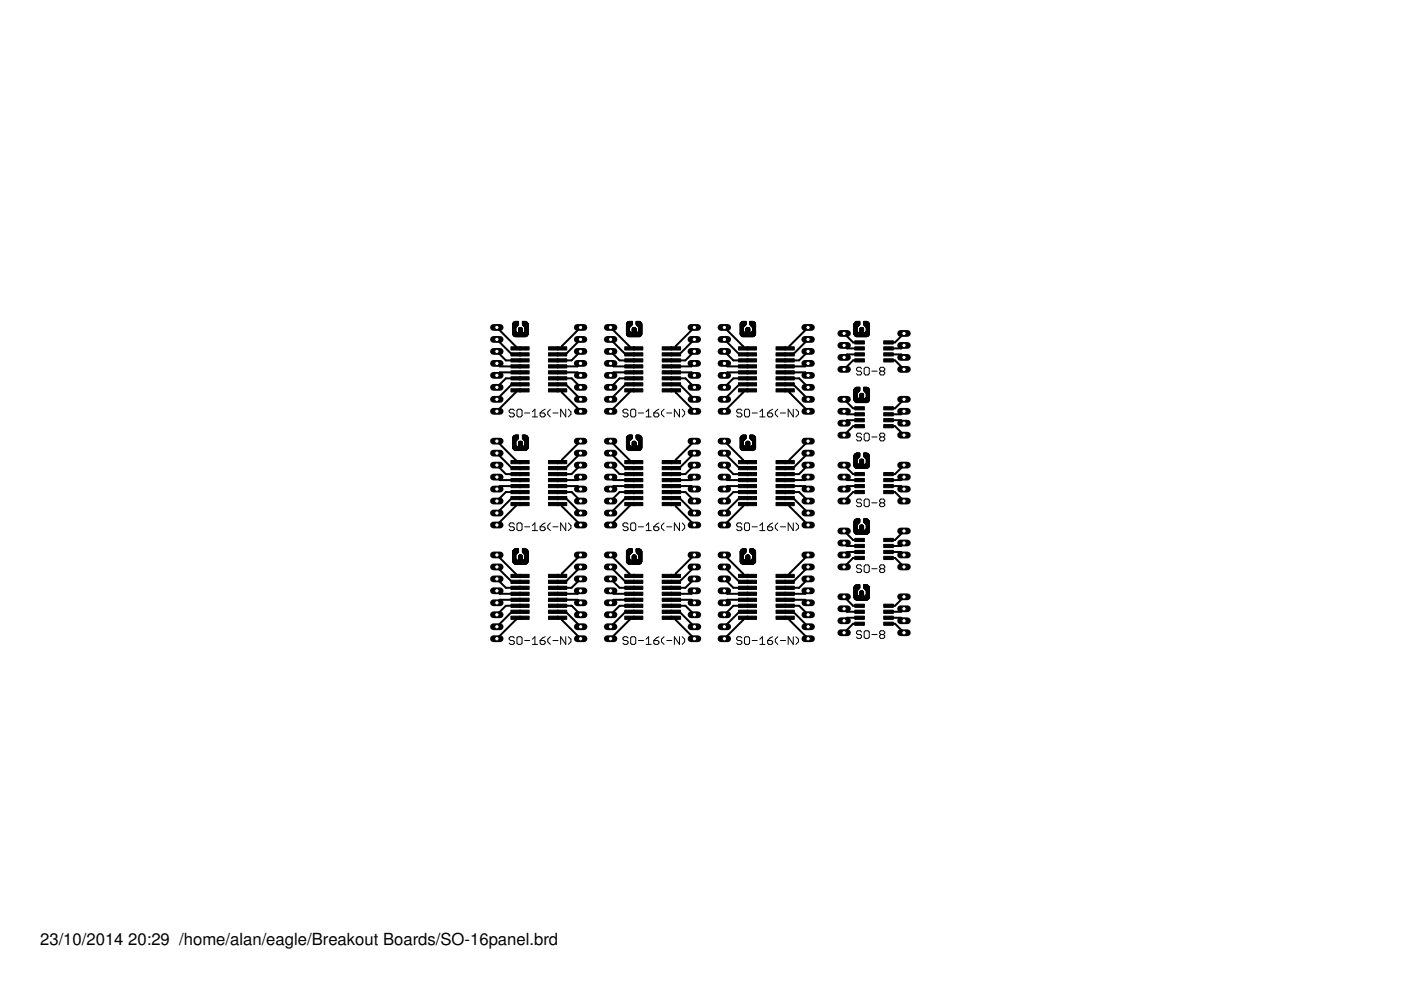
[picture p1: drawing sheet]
<svg xmlns="http://www.w3.org/2000/svg" width="297mm" height="210mm" viewBox="0 0 297 210" stroke-linecap="round" stroke-linejoin="round" font-family="sans-serif">
<defs><g id="words">
<g font-size="3.5">
<text x="8.5" y="200.4">23/10/2014</text>
<text x="27.2" y="200.4">20:29 /home/alan/eagle/Breakout Boards/SO-16panel.brd</text>
</g>
</g></defs>
<g fill="none" stroke="#000" stroke-width=".21">
<path d="M182.7 78.1l-.3-.2h-.5l-.3 .2v.3l.3 .3h.5l.3 .3v.2l-.3 .3h-.5l-.3-.3M183.5 77.9h.5l.3 .2v1.1l-.3 .3h-.5l-.3-.3v-1.1zM184.8 78.7h1.1M186.8 78.7l-.3-.3v-.3l.3-.2h.5l.3 .2v.3l-.3 .3M186.8 78.7h.5M186.8 78.7l-.3 .3v.2l.3 .3h.5l.3-.3v-.2l-.3-.3M109.1 87l-.3-.2h-.6l-.3 .2v.3l.3 .3h.6l.3 .2v.3l-.3 .3h-.6l-.3-.3M109.9 86.8h.5l.3 .2v1.1l-.3 .3h-.5l-.3-.3v-1.1zM111.2 87.6h1.1M112.9 87.3l.5-.5v1.6M112.9 88.4h1.1M114.5 87.6h.8l.3 .2v.3l-.3 .3h-.5l-.3-.3z"/>
<path d="M115.6 86.8l-.6 .2-.5 .6M116.7 86.8l-.6 .5v.5l.6 .6M117.2 87.6h1.1M120 86.8v1.6l-1.1-1.6v1.6M120.5 86.8l.6 .5v.5l-.6 .6M133.2 87l-.3-.2h-.5l-.3 .2v.3l.3 .3h.5l.3 .2v.3l-.3 .3h-.5l-.3-.3M133.7 87l.3-.2h.5l.3 .2v1.1l-.3 .3h-.5l-.3-.3zM135.3 87.6h1.1M137 88.4h1.1M137 87.3l.5-.5v1.6M138.6 87.6h.8l.3 .2v.3l-.3 .3h-.5l-.3-.3zM139.7 86.8l-1.1 .8"/>
<path d="M140.8 86.8l-.5 .5v.5l.5 .6M141.4 87.6h1M144.1 86.8v1.6l-1.1-1.6v1.6M144.6 86.8l.6 .5v.5l-.6 .6M157.3 87l-.3-.2h-.5l-.3 .2v.3l.3 .3h.5l.3 .2v.3l-.3 .3h-.5l-.3-.3M158.1 86.8h.5l.3 .2v1.1l-.3 .3h-.5l-.3-.3v-1.1zM159.5 87.6h1M161.1 88.4h1.1M161.1 87.3l.5-.5v1.6M162.8 87.6h.8l.2 .2v.3l-.2 .3h-.6l-.2-.3zM163.8 86.8l-.5 .2-.5 .6M164.9 86.8l-.5 .5v.5l.5 .6"/>
<path d="M165.5 87.6h1.1M168.2 86.8v1.6l-1.1-1.6v1.6M168.7 86.8l.6 .5v.5l-.6 .6M182.7 92.1l-.3-.3h-.5l-.3 .3v.3l.3 .2h.5l.3 .3v.3l-.3 .3h-.5l-.3-.3M183.5 91.8h.5l.3 .3v1.1l-.3 .3h-.5l-.3-.3v-1.1zM184.8 92.6h1.1M186.8 92.6l-.3-.2v-.3l.3-.3h.5l.3 .3v.3l-.3 .2M186.8 92.6l-.3 .3v.3l.3 .3h.5l.3-.3v-.3l-.3-.3M186.8 92.6h.5M109.1 111.1l-.3-.2h-.6l-.3 .2v.3l.3 .3h.6l.3 .3v.2l-.3 .3h-.6l-.3-.3M109.9 110.9h.5l.3 .2v1.1l-.3 .3h-.5l-.3-.3v-1.1zM111.2 111.7h1.1"/>
<path d="M112.9 111.4l.5-.5v1.6M112.9 112.5h1.1M114.5 111.7h.8l.3 .3v.2l-.3 .3h-.5l-.3-.3zM115.6 110.9l-.6 .2-.5 .6M116.7 110.9l-.6 .5v.6l.6 .5M117.2 111.7h1.1M120 110.9v1.6l-1.1-1.6v1.6M120.5 110.9l.6 .5v.6l-.6 .5M133.2 111.1l-.3-.2h-.5l-.3 .2v.3l.3 .3h.5l.3 .3v.2l-.3 .3h-.5l-.3-.3M134 110.9h.5l.3 .2v1.1l-.3 .3h-.5l-.3-.3v-1.1zM135.3 111.7h1.1M137 112.5h1.1"/>
<path d="M137 111.4l.5-.5v1.6M138.6 111.7h.8l.3 .3v.2l-.3 .3h-.5l-.3-.3zM139.7 110.9l-1.1 .8M140.8 110.9l-.5 .5v.6l.5 .5M141.4 111.7h1M144.1 110.9v1.6l-1.1-1.6v1.6M144.6 110.9l.6 .5v.6l-.6 .5M157.3 111.1l-.3-.2h-.5l-.3 .2v.3l.3 .3h.5l.3 .3v.2l-.3 .3h-.5l-.3-.3M158.1 110.9h.5l.3 .2v1.1l-.3 .3h-.5l-.3-.3v-1.1zM159.5 111.7h1M161.1 112.5h1.1M161.1 111.4l.5-.5v1.6"/>
<path d="M162.8 111.7h.8l.2 .3v.2l-.2 .3h-.6l-.2-.3zM163.8 110.9l-.5 .2-.5 .6M164.9 110.9l-.5 .5v.6l.5 .5M165.5 111.7h1.1M168.2 110.9v1.6l-1.1-1.6v1.6M168.7 110.9l.6 .5v.6l-.6 .5M182.7 106.1l-.3-.3h-.5l-.3 .3v.2l.3 .3h.5l.3 .3v.3l-.3 .2h-.5l-.3-.2M183.2 106.1l.3-.3h.5l.3 .3v1.1l-.3 .2h-.5l-.3-.2zM183.5 119.8h.5l.3 .2v1.1l-.3 .3h-.5l-.3-.3v-1.1zM184.8 106.6h1.1M186.8 106.6l-.3-.3v-.2l.3-.3h.5l.3 .3v.2l-.3 .3M186.8 106.6l-.3 .3v.3l.3 .2h.5l.3-.2v-.3l-.3-.3"/>
<path d="M186.8 106.6h.5M109.1 135.3l-.3-.3h-.6l-.3 .3v.2l.3 .3h.6l.3 .3v.3l-.3 .2h-.6l-.3-.2M109.6 135.3l.3-.3h.5l.3 .3v1.1l-.3 .2h-.5l-.3-.2zM111.2 135.8h1.1M112.9 136.6h1.1M112.9 135.5l.5-.5v1.6M114.5 135.8h.8l.3 .3v.3l-.3 .2h-.5l-.3-.2zM115.6 135l-.6 .3-.5 .5M116.7 135l-.6 .5v.6l.6 .5M117.2 135.8h1.1M120 135v1.6l-1.1-1.6v1.6M120.5 135l.6 .5v.6l-.6 .5"/>
<path d="M133.2 135.3l-.3-.3h-.5l-.3 .3v.2l.3 .3h.5l.3 .3v.3l-.3 .2h-.5l-.3-.2M133.7 135.3l.3-.3h.5l.3 .3v1.1l-.3 .2h-.5l-.3-.2zM135.3 135.8h1.1M137 136.6h1.1M137 135.5l.5-.5v1.6M138.6 135.8h.8l.3 .3v.3l-.3 .2h-.5l-.3-.2zM139.7 135l-.5 .3-.6 .5M140.8 135l-.5 .5v.6l.5 .5M141.4 135.8h1M144.1 135v1.6l-1.1-1.6v1.6M144.6 135l.6 .5v.6l-.6 .5M157.3 135.3l-.3-.3h-.5l-.3 .3v.2l.3 .3h.5l.3 .3v.3l-.3 .2h-.5l-.3-.2"/>
<path d="M158.1 135h.5l.3 .3v1.1l-.3 .2h-.5l-.3-.2v-1.1zM159.5 135.8h1M161.1 136.6h1.1M161.1 135.5l.5-.5v1.6M162.8 135.8h.8l.2 .3v.3l-.2 .2h-.6l-.2-.2zM163.8 135l-.5 .3-.5 .5M164.9 135l-.5 .5v.6l.5 .5M165.5 135.8h1.1M168.2 135v1.6l-1.1-1.6v1.6M168.7 135l.6 .5v.6l-.6 .5M182.7 120l-.3-.2h-.5l-.3 .2v.3l.3 .3h.5l.3 .2v.3l-.3 .3h-.5l-.3-.3M182.7 134l-.3-.3h-.5l-.3 .3v.3l.3 .2h.5l.3 .3v.3l-.3 .3h-.5l-.3-.3"/>
<path d="M183.5 133.7h.5l.3 .3v1.1l-.3 .3h-.5l-.3-.3v-1.1zM184.8 120.6h1.1M184.8 134.5h1.1M186.8 120.6l-.3-.3v-.3l.3-.2h.5l.3 .2v.3l-.3 .3M186.8 120.6l-.3 .2v.3l.3 .3h.5l.3-.3v-.3l-.3-.2M186.8 134.5l-.3-.2v-.3l.3-.3h.5l.3 .3v.3l-.3 .2M186.8 134.5l-.3 .3v.3l.3 .3h.5l.3-.3v-.3l-.3-.3M186.8 120.6h.5M186.8 134.5h.5"/>
</g>
<g fill="#000" stroke="#000" stroke-width=".21">
<path d="M108.3 73.5h2.1v.7h-2.1zM108.3 74.8h2.1v.7h-2.1zM108.3 76.1h2.1v.7h-2.1zM108.3 77.3h2.1v.7h-2.1zM108.3 78.6h2.1v.7h-2.1zM108.3 79.9h2.1v.7h-2.1zM108.7 70.8h1.2zM108.7 70.7h1zM108.7 70.6l1 .1zM108.7 70.5h.9zM108.7 70.4h.8zM108.7 70.3h.7z"/>
<path d="M108.7 69.4h.7zM108.7 69.3h.8zM108.7 69.1l.9 .1zM108.7 69h1zM108.7 68.9h1.2zM108.7 70.8l3.3 .1zM108.7 70.7l1.1 .1zM108.7 70.7h1.1zM108.7 70.6h1zM108.7 70.5l1 .1zM108.7 70.5l.9 .1zM108.7 70.4l.9 .1z"/>
<path d="M108.7 70.3l.8 .1zM108.7 70.3l.7 .1zM108.7 70.2l.6 .1zM108.7 70.2h.6zM108.7 70.1l.6 .1zM108.7 70.1h.6zM108.7 70l.6 .1zM108.7 70h.6zM108.7 69.9l.6 .1zM108.7 69.9h.6zM108.7 69.8l.6 .1zM108.7 69.8h.6z"/>
<path d="M108.7 69.7l.6 .1zM108.7 69.7h.6zM108.7 69.6l.6 .1zM108.7 69.6h.6zM108.7 69.5l.6 .1zM108.7 69.5h.6zM108.7 69.4l.6 .1zM108.7 69.4h.6zM108.7 69.3l.7 .1zM108.7 69.3h.7zM108.7 69.2l.8 .1zM108.7 69.2h.9z"/>
<path d="M108.7 69.1h1zM108.7 69l1 .1zM108.7 69h1.1zM108.7 68.9l1.1 .1zM108.7 68.8l1.2 .1zM108.7 68.8h1.2zM108.7 68.7l1.2 .1zM108.7 68.7h1.2zM108.7 68.6l1.2 .1zM108.7 70.9l3.3 .1zM108.7 70.9h3.3zM108.7 68.6h1.2z"/>
<path d="M108.8 68.5l1.1 .1zM108.8 71h3.1zM108.8 68.5h1.1zM108.8 71l3.1 .1zM108.8 71.1h3.1zM108.8 68.4l1.1 .1zM108.8 71.1h3zM108.9 71.1l2.9 .1zM108.9 71.1h2.9zM108.9 68.4h1zM108.9 68.3l1 .1zM108.9 71.2h2.9z"/>
<path d="M108.9 68.3h1zM108.9 71.2h2.8zM109 71.2l2.7 .1zM109 68.3h.9zM109 68.2l.9 .1zM109 71.3h2.7zM109.1 71.3h2.5zM109.1 71.3l2.5 .1zM109.1 68.2h.8zM109.2 71.3l2.3 .1zM109.2 71.4h2.3zM109.2 68.1l.7 .1z"/>
<path d="M109.9 70.8h.8zM109.9 70.7l.8 .1zM109.9 70.7h.8zM109.9 70.6l.8 .1zM109.9 70.6h.8zM109.9 70.5l.8 .1zM109.9 70.5h.8zM109.9 70.4l.8 .1zM109.9 70.4h.8zM109.9 70.3l.8 .1zM109.9 70.3h.8zM109.9 70.2l.8 .1z"/>
<path d="M109.9 70.2h.8zM109.9 70.1l.8 .1zM109.9 70.1h.8zM109.9 70l.8 .1zM109.9 70h.8zM109.9 69.9l.8 .1zM109.9 69.9h.8zM109.9 69.8l.8 .1zM109.9 69.8h.8zM109.9 69.7l.8 .1zM109.9 69.7h.8zM109.9 69.6l.8 .1z"/>
<path d="M110 69.6l.7 .1zM110 69.6h.7zM110 69.5l.6 .1zM110.1 69.5l.5 .1zM110.1 69.5h.5zM110.1 69.4l.5 .1zM110.2 73.5h2v.7h-2zM110.2 74.8h2v.7h-2zM110.2 76.1h2v.7h-2zM110.2 77.3h2v.7h-2zM110.2 78.6h2v.7h-2zM110.2 79.9h2v.7h-2z"/>
<path d="M110.8 70.8h1.2zM110.8 68.8l1.2 .1zM110.8 68.8h1.2zM110.8 68.7l1.2 .1zM110.8 68.7h1.2zM110.8 68.6l1.2 .1zM110.8 68.6h1.2zM110.8 68.5l1.1 .1zM110.8 68.5h1.1zM110.8 68.4l1.1 .1zM110.8 68.4l1 .1zM110.8 68.4h1z"/>
<path d="M110.8 68.3l1 .1zM110.8 68.3h.9zM110.8 68.2l.9 .1zM110.8 68.2l.8 .1zM110.8 68.2h.8zM110.8 68.2h.7zM110.8 68.1l.6 .1zM110.8 68.9h1.2zM110.8 70.7l1.2 .1zM110.9 70.7h1.1zM110.9 68.9l1.1 .1zM110.9 69h1.1z"/>
<path d="M110.9 70.6l1.1 .1zM110.9 70.6h1.1zM110.9 69l1.1 .1zM111 70.6h1zM111 69l1 .1zM111 70.5l1 .1zM111 69.1h1zM111 69.1l1 .1zM111 70.5h1zM111.1 70.5h.9zM111.1 69.2h.9zM111.1 70.4l.9 .1z"/>
<path d="M111.1 70.4h.9zM111.1 69.2l.9 .1zM111.2 70.4h.8zM111.2 69.3h.8zM111.2 70.3l.8 .1zM111.3 70.3h.7zM111.3 69.3l.7 .1zM111.3 69.4h.7zM111.3 70.2l.7 .1zM111.3 70.2h.7zM111.3 70.1l.7 .1zM111.3 70.1h.7z"/>
<path d="M111.3 70l.7 .1zM111.3 70h.7zM111.3 69.9l.7 .1zM111.3 69.9h.7zM111.3 69.8l.7 .1zM111.3 69.8h.7zM111.3 69.7l.7 .1zM111.3 69.7h.7zM111.3 69.6l.7 .1zM111.3 69.6h.7zM111.3 69.5l.7 .1zM111.3 69.5h.7z"/>
<path d="M111.3 69.4l.7 .1zM116.3 73.5h2v.7h-2zM116.3 74.8h2v.7h-2zM116.3 76.1h2v.7h-2zM116.3 77.3h2v.7h-2zM116.3 78.6h2v.7h-2zM116.3 79.9h2v.7h-2zM118.1 79.9h2.1v.7h-2.1zM118.1 78.6h2.1v.7h-2.1zM118.1 77.3h2.1v.7h-2.1zM118.1 76.1h2.1v.7h-2.1zM118.1 74.8h2.1v.7h-2.1z"/>
<path d="M118.1 73.5h2.1v.7h-2.1zM132.5 73.5h2v.7h-2zM132.5 74.8h2v.7h-2zM132.5 76.1h2v.7h-2zM132.5 77.3h2v.7h-2zM132.5 78.6h2v.7h-2zM132.5 79.9h2v.7h-2zM132.8 70.8l3.3 .1zM132.8 70.8h1.2zM132.8 70.7h1.1zM132.8 70.6l1.1 .1zM132.8 70.6h1z"/>
<path d="M132.8 70.5l1 .1zM132.8 70.5h1zM132.8 70.5h.9zM132.8 70.4l.9 .1zM132.8 70.4h.8zM132.8 70.3l.8 .1zM132.8 70.3h.7zM132.8 70.2l.7 .1zM132.8 70.2h.7zM132.8 70.1l.7 .1zM132.8 70.1h.7zM132.8 70l.7 .1z"/>
<path d="M132.8 70h.7zM132.8 69.9l.7 .1zM132.8 69.9h.7zM132.8 69.8l.7 .1zM132.8 69.8h.7zM132.8 69.7l.7 .1zM132.8 69.7h.7zM132.8 69.6l.7 .1zM132.8 69.6h.7zM132.8 69.5l.7 .1zM132.8 69.5h.7zM132.8 69.4l.7 .1z"/>
<path d="M132.8 69.4h.7zM132.8 69.3l.7 .1zM132.8 69.3h.8zM132.8 69.2l.8 .1zM132.8 69.2h.9zM132.8 69.1l1 .1zM132.8 69.1h1zM132.8 69l1 .1zM132.8 69h1.1zM132.8 68.9l1.1 .1zM132.8 68.9h1.2zM132.8 68.8l1.2 .1z"/>
<path d="M132.8 68.8h1.2zM132.8 68.7l1.2 .1zM132.8 68.7h1.2zM132.8 68.6l1.2 .1zM132.8 70.9l3.3 .1zM132.8 70.9h3.3zM132.8 70.7l1.1 .1zM132.9 68.6l1.1 .1zM132.9 68.6h1.1zM132.9 68.5l1.1 .1zM132.9 71h3.1zM132.9 71l3.1 .1z"/>
<path d="M132.9 68.5h1.1zM132.9 71.1h3.1zM132.9 68.4l1.1 .1zM133 71.1l2.9 .1zM133 71.1h2.9zM133 68.4h1zM133 68.3l1 .1zM133 71.2h2.9zM133 68.3h1zM133.1 71.2h2.7zM133.1 68.3h.9zM133.1 71.2l2.7 .1z"/>
<path d="M133.1 68.2l.9 .1zM133.1 71.3h2.7zM133.2 71.3h2.5zM133.2 68.2l.8 .1zM133.2 71.3l2.5 .1zM133.2 68.2h.8zM133.3 71.3l2.3 .1zM133.3 71.4h2.3zM133.3 68.1l.7 .1zM134 70.8h.9zM134 70.7l.9 .1zM134 70.7h.9z"/>
<path d="M134 70.6l.9 .1zM134 70.6h.9zM134 70.5l.9 .1zM134 70.5h.9zM134 70.4l.9 .1zM134 70.4h.9zM134 70.3l.9 .1zM134 70.3h.9zM134 70.2l.9 .1zM134 70.2h.9zM134 70.1l.9 .1zM134 70.1h.9z"/>
<path d="M134 70l.9 .1zM134 70h.9zM134 69.9l.9 .1zM134 69.9h.9zM134 69.8l.9 .1zM134 69.8h.9zM134 69.7l.9 .1zM134 69.7h.9zM134 69.6l.9 .1zM134.1 69.6l.7 .1zM134.1 69.6h.7zM134.2 69.5l.5 .1z"/>
<path d="M134.2 69.5h.5zM134.2 69.4l.5 .1zM134.3 73.5h2v.7h-2zM134.3 74.8h2v.7h-2zM134.3 76.1h2v.7h-2zM134.3 77.3h2v.7h-2zM134.3 78.6h2v.7h-2zM134.3 79.9h2v.7h-2zM134.9 68.6l1.2 .1zM134.9 68.6h1.2zM134.9 68.5l1.1 .1zM134.9 68.4l1.1 .1z"/>
<path d="M134.9 68.4h1zM134.9 68.3l1 .1zM134.9 68.3h.9zM134.9 68.2l.9 .1zM134.9 68.2h.7zM134.9 70.8h1.2zM134.9 68.9h1.2zM134.9 68.8l1.2 .1zM134.9 68.8h1.2zM134.9 68.7l1.2 .1zM134.9 68.7h1.2zM134.9 68.5h1.1z"/>
<path d="M134.9 68.3h1zM134.9 68.2l.8 .1zM134.9 68.2h.8zM134.9 68.1l.7 .1zM135 70.7l1.1 .1zM135 68.9h1.1zM135 70.7h1.1zM135 68.9l1.1 .1zM135 70.6l1.1 .1zM135 69h1.1zM135.1 70.6h1zM135.1 69l1 .1z"/>
<path d="M135.1 70.5l1 .1zM135.1 69.1h1zM135.1 70.5h1zM135.1 69.1l1 .1zM135.2 70.5h.9zM135.2 69.2h.9zM135.2 70.4l.9 .1zM135.3 70.4h.8zM135.3 69.3h.8zM135.3 69.2l.8 .1zM135.3 70.3l.8 .1zM135.4 70.3h.7z"/>
<path d="M135.4 69.3l.7 .1zM135.4 69.4h.7zM135.4 70.2l.7 .1zM135.4 70.2h.7zM135.4 70.1l.7 .1zM135.4 70.1h.7zM135.4 70l.7 .1zM135.4 70h.7zM135.4 69.9l.7 .1zM135.4 69.9h.7zM135.4 69.8l.7 .1zM135.4 69.8h.7z"/>
<path d="M135.4 69.7l.7 .1zM135.4 69.7h.7zM135.4 69.6l.7 .1zM135.4 69.6h.7zM135.4 69.5l.7 .1zM135.4 69.5h.7zM135.4 69.4l.7 .1zM140.4 73.5h2v.7h-2zM140.4 74.8h2v.7h-2zM140.4 76.1h2v.7h-2zM140.4 77.3h2v.7h-2zM140.4 78.6h2v.7h-2z"/>
<path d="M140.4 79.9h2v.7h-2zM142.3 79.9h2v.7h-2zM142.3 78.6h2v.7h-2zM142.3 77.3h2v.7h-2zM142.3 76.1h2v.7h-2zM142.3 74.8h2v.7h-2zM142.3 73.5h2v.7h-2zM156.6 73.5h2v.7h-2zM156.6 74.8h2v.7h-2zM156.6 76.1h2v.7h-2zM156.6 77.3h2v.7h-2zM156.6 78.6h2v.7h-2z"/>
<path d="M156.6 79.9h2v.7h-2zM156.9 70.8l3.3 .1zM156.9 70.8h1.2zM156.9 70.7h1.1zM156.9 70.6l1.1 .1zM156.9 70.5h1zM156.9 70.4h.8zM156.9 70.3h.7zM156.9 69.4h.7zM156.9 69.3h.8zM156.9 69.1l1 .1zM156.9 69h1.1z"/>
<path d="M156.9 68.9h1.2zM156.9 68.8l1.3 .1zM156.9 68.8h1.3zM156.9 68.7l1.3 .1zM156.9 68.7h1.3zM156.9 68.6l1.3 .1zM157 70.9l3.2 .1zM157 70.9h3.2zM157 70.8h1.1zM157 70.7l1.1 .1zM157 70.7h1.1zM157 70.7h1z"/>
<path d="M157 70.6h1zM157 70.6h.9zM157 70.5l.9 .1zM157 70.5h.8zM157 70.4l.8 .1zM157 70.4h.8zM157 70.3l.7 .1zM157 70.3h.7zM157 70.3h.6zM157 70.2l.6 .1zM157 70.2h.6zM157 70.1l.6 .1z"/>
<path d="M157 70.1h.6zM157 70l.6 .1zM157 70h.6zM157 69.9l.6 .1zM157 69.9h.6zM157 69.8l.6 .1zM157 69.8h.6zM157 69.7l.6 .1zM157 69.7h.6zM157 69.6l.6 .1zM157 69.6h.6zM157 69.5l.6 .1z"/>
<path d="M157 69.5h.6zM157 69.4l.6 .1zM157 69.4h.6zM157 69.3l.7 .1zM157 69.3h.7zM157 69.2l.8 .1zM157 69.2h.8zM157 69.1l.9 .1zM157 69.1h.9zM157 69l.9 .1zM157 69l1 .1zM157 69h1z"/>
<path d="M157 68.9l1.1 .1zM157 68.9h1.1zM157 68.6l1.2 .1zM157 68.6h1.2zM157 71h3.1zM157 68.5l1.2 .1zM157 71l3.1 .1zM157 68.5h1.2zM157 71.1h3.1zM157.1 71.1h3zM157.1 68.4l1.1 .1zM157.1 71.1l2.9 .1z"/>
<path d="M157.1 71.1h2.9zM157.1 68.4h1.1zM157.1 71.2h2.9zM157.1 68.3l1.1 .1zM157.1 68.3h1.1zM157.2 71.2h2.8zM157.2 68.3h1zM157.2 71.2l2.7 .1zM157.2 71.3h2.7zM157.2 68.2l1 .1zM157.3 71.3h2.6zM157.3 68.2l.9 .1z"/>
<path d="M157.3 71.3l2.5 .1zM157.3 68.2h.9zM157.4 71.3l2.3 .1zM157.4 68.2h.8zM157.4 71.4h2.3zM157.4 68.1l.8 .1zM158.2 70.8h.8zM158.2 70.7l.8 .1zM158.2 70.7h.8zM158.2 70.6l.8 .1zM158.2 70.6h.8zM158.2 70.5l.8 .1z"/>
<path d="M158.2 70.5h.8zM158.2 70.4l.8 .1zM158.2 70.4h.8zM158.2 70.3l.8 .1zM158.2 70.3h.8zM158.2 70.2l.8 .1zM158.2 70.2h.8zM158.2 70.1l.8 .1zM158.2 70.1h.8zM158.2 70l.8 .1zM158.2 70h.8zM158.2 69.9l.8 .1z"/>
<path d="M158.2 69.9h.8zM158.2 69.8l.8 .1zM158.2 69.8h.8zM158.2 69.7l.8 .1zM158.2 69.7h.8zM158.2 69.6l.8 .1zM158.2 69.6l.7 .1zM158.2 69.6h.7zM158.3 69.5l.6 .1zM158.3 69.5l.5 .1zM158.3 69.5h.5zM158.3 69.4l.5 .1z"/>
<path d="M158.4 73.5h2v.7h-2zM158.4 74.8h2v.7h-2zM158.4 76.1h2v.7h-2zM158.4 77.3h2v.7h-2zM158.4 78.6h2v.7h-2zM158.4 79.9h2v.7h-2zM159 68.6l1.2 .1zM159 68.6h1.2zM159 68.4h1zM159 68.3h.9zM159 70.8h1.2zM159 68.8l1.2 .1z"/>
<path d="M159 68.8h1.2zM159 68.7l1.2 .1zM159 68.7h1.2zM159 68.5l1.1 .1zM159 68.5h1.1zM159 68.4l1.1 .1zM159 68.3l1 .1zM159 68.3h1zM159 68.2l.9 .1zM159 68.2h.8zM159 68.1l.7 .1zM159 68.9h1.2z"/>
<path d="M159.1 70.7l1.1 .1zM159.1 70.7h1.1zM159.1 68.9l1.1 .1zM159.1 68.9h1.1zM159.1 69h1.1zM159.2 70.7h1zM159.2 70.6l1 .1zM159.2 69h1zM159.2 70.6h1zM159.2 69l1 .1zM159.2 70.5l1 .1zM159.2 69.1h1z"/>
<path d="M159.3 70.5l.9 .1zM159.3 69.1l.9 .1zM159.3 70.5h.9zM159.3 69.2h.9zM159.3 70.4l.9 .1zM159.4 70.4h.8zM159.4 69.2l.8 .1zM159.4 69.3h.8zM159.4 70.3l.8 .1zM159.5 70.3l.7 .1zM159.5 70.3h.7zM159.5 69.3l.7 .1z"/>
<path d="M159.5 69.3h.7zM159.5 69.4h.7zM159.6 70.2l.6 .1zM159.6 70.2h.6zM159.6 70.1l.6 .1zM159.6 70.1h.6zM159.6 70l.6 .1zM159.6 70h.6zM159.6 69.9l.6 .1zM159.6 69.9h.6zM159.6 69.8l.6 .1zM159.6 69.8h.6z"/>
<path d="M159.6 69.7l.6 .1zM159.6 69.7h.6zM159.6 69.6l.6 .1zM159.6 69.6h.6zM159.6 69.5l.6 .1zM159.6 69.5h.6zM159.6 69.4l.6 .1zM159.6 69.4h.6zM164.5 73.5h2.1v.7h-2.1zM164.5 74.8h2.1v.7h-2.1zM164.5 76.1h2.1v.7h-2.1zM164.5 77.3h2.1v.7h-2.1z"/>
<path d="M164.5 78.6h2.1v.7h-2.1zM164.5 79.9h2.1v.7h-2.1zM166.4 79.9h2v.7h-2zM166.4 78.6h2v.7h-2zM166.4 77.3h2v.7h-2zM166.4 76.1h2v.7h-2zM166.4 74.8h2v.7h-2zM166.4 73.5h2v.7h-2zM181.1 70.8l3.2 .1zM181.1 70.8h1.1zM181.1 70.7h1.1zM181.1 70.7h1z"/>
<path d="M181.1 70.6l1 .1zM181.1 70.6h1zM181.1 70.5l.9 .1zM181.1 70.5h.9zM181.1 70.5h.8zM181.1 70.4l.8 .1zM181.1 70.4h.8zM181.1 70.3l.7 .1zM181.1 70.3h.7zM181.1 70.3h.6zM181.1 70.2l.6 .1zM181.1 70.2h.6z"/>
<path d="M181.1 70.1l.6 .1zM181.1 70.1h.6zM181.1 70l.6 .1zM181.1 70h.6zM181.1 69.9l.6 .1zM181.1 69.9h.6zM181.1 69.8l.6 .1zM181.1 69.8h.6zM181.1 69.7l.6 .1zM181.1 69.7h.6zM181.1 69.6l.6 .1zM181.1 69.6h.6z"/>
<path d="M181.1 69.5l.6 .1zM181.1 69.5h.6zM181.1 69.4l.6 .1zM181.1 69.4h.6zM181.1 69.3l.7 .1zM181.1 69.3h.7zM181.1 69.3h.8zM181.1 69.2l.8 .1zM181.1 69.2h.8zM181.1 69.1l.9 .1zM181.1 69.1h.9zM181.1 69l1 .1z"/>
<path d="M181.1 69h1zM181.1 68.9l1.1 .1zM181.1 68.9h1.1zM181.1 68.8l1.2 .1zM181.1 68.8h1.2zM181.1 68.7l1.2 .1zM181.1 68.7h1.2zM181.1 68.6l1.2 .1zM181.1 70.9l3.2 .1zM181.1 70.9h3.2zM181.1 70.7l1.1 .1zM181.1 68.6h1.2z"/>
<path d="M181.1 68.5l1.2 .1zM181.1 71h3.2zM181.1 71l3.1 .1zM181.1 68.5h1.2zM181.2 71.1h3zM181.2 68.4l1.1 .1zM181.2 71.1l3 .1zM181.2 68.4h1.1zM181.2 68.3l1.1 .1zM181.2 72.3h2.1v.6h-2.1zM181.2 73.5h2.1v.7h-2.1zM181.2 74.8h2.1v.7h-2.1z"/>
<path d="M181.2 76.1h2.1v.7h-2.1zM181.3 71.2h2.8zM181.3 68.3h1zM181.3 71.2l2.7 .1zM181.4 68.3h.9zM181.4 68.2l.9 .1zM181.4 71.3h2.6zM181.4 71.3l2.5 .1zM181.4 68.2h.9zM181.5 68.2h.8zM181.5 71.3l2.4 .1zM181.6 71.4h2.2z"/>
<path d="M181.6 68.1l.7 .1zM182.3 70.8h.8zM182.3 70.7l.8 .1zM182.3 70.7h.8zM182.3 70.6l.8 .1zM182.3 70.6h.8zM182.3 70.5l.8 .1zM182.3 70.5h.8zM182.3 70.4l.8 .1zM182.3 70.4h.8zM182.3 70.3l.8 .1zM182.3 70.3h.8z"/>
<path d="M182.3 70.2l.8 .1zM182.3 70.2h.8zM182.3 70.1l.8 .1zM182.3 70.1h.8zM182.3 70l.8 .1zM182.3 70h.8zM182.3 69.9l.8 .1zM182.3 69.9h.8zM182.3 69.8l.8 .1zM182.3 69.8h.8zM182.3 69.7l.8 .1zM182.3 69.7h.8z"/>
<path d="M182.3 69.6l.8 .1zM182.3 69.6h.7zM182.4 69.6h.6zM182.4 69.5l.6 .1zM182.4 69.5h.5zM182.5 69.4l.4 .1zM183.1 68.6l1.2 .1zM183.1 68.6h1.2zM183.1 68.5l1.2 .1zM183.1 68.4l1.1 .1zM183.1 68.4h1.1zM183.1 68.3l1 .1z"/>
<path d="M183.1 68.3h1zM183.1 68.3h.9zM183.1 68.2l.9 .1zM183.1 68.2h.8zM183.1 70.8h1.2zM183.1 68.9h1.2zM183.1 68.8l1.2 .1zM183.1 68.8h1.2zM183.1 68.7l1.2 .1zM183.1 68.7h1.2zM183.1 68.5h1.1zM183.1 68.1l.7 .1z"/>
<path d="M183.2 70.8h1.1zM183.2 68.9h1.1zM183.2 70.7l1.1 .1zM183.2 70.7h1.1zM183.2 68.9l1.1 .1zM183.3 70.7h1zM183.3 70.6l1 .1zM183.3 69h1zM183.3 68.9l1 .1zM183.3 70.6h1zM183.3 69l1 .1zM183.3 70.5l1 .1z"/>
<path d="M183.3 69.1h1zM183.4 70.5l.9 .1zM183.4 70.5h.9zM183.4 69.1l.9 .1zM183.4 69.2h.9zM183.5 70.4l.8 .1zM183.5 69.2h.8zM183.5 70.4h.8zM183.5 69.3h.8zM183.5 69.2l.8 .1zM183.6 70.3l.7 .1zM183.6 69.3h.7z"/>
<path d="M183.6 70.3h.7zM183.6 69.3l.7 .1zM183.6 69.4h.7zM183.7 70.2l.6 .1zM183.7 70.2h.6zM183.7 70.1l.6 .1zM183.7 70.1h.6zM183.7 70l.6 .1zM183.7 70h.6zM183.7 69.9l.6 .1zM183.7 69.9h.6zM183.7 69.8l.6 .1z"/>
<path d="M183.7 69.8h.6zM183.7 69.7l.6 .1zM183.7 69.7h.6zM183.7 69.6l.6 .1zM183.7 69.6h.6zM183.7 69.5l.6 .1zM183.7 69.5h.6zM183.7 69.4l.6 .1zM183.7 69.4h.6zM187.4 72.3h2v.6h-2zM187.4 73.5h2v.7h-2zM187.4 74.8h2v.7h-2z"/>
<path d="M187.4 76.1h2v.7h-2zM108.3 97.6h2.1v.7h-2.1zM108.3 98.9h2.1v.7h-2.1zM108.3 81.2h2.1v.6h-2.1zM108.3 82.4h2.1v.7h-2.1zM108.7 94.9h1.2zM108.7 94.8h1zM108.7 94.7l1 .1zM108.7 94.6l.9 .1zM108.7 94.5h.8zM108.7 94.4h.7zM108.7 93.5h.7z"/>
<path d="M108.7 93.4h.8zM108.7 93.2l.9 .1zM108.7 93.1l1 .1zM108.7 93h1.2zM108.7 95h3.3zM108.7 94.9l1.2 .1zM108.7 94.8l1.1 .1zM108.7 94.8h1.1zM108.7 94.7h1zM108.7 94.6h.9zM108.7 94.5l.9 .1zM108.7 94.5l.8 .1z"/>
<path d="M108.7 94.4l.7 .1zM108.7 94.3l.6 .1zM108.7 94.3h.6zM108.7 94.2l.6 .1zM108.7 94.2h.6zM108.7 94.1l.6 .1zM108.7 94.1h.6zM108.7 94l.6 .1zM108.7 94h.6zM108.7 93.9l.6 .1zM108.7 93.9h.6zM108.7 93.8l.6 .1z"/>
<path d="M108.7 93.8h.6zM108.7 93.7l.6 .1zM108.7 93.7h.6zM108.7 93.6l.6 .1zM108.7 93.6h.6zM108.7 93.5l.6 .1zM108.7 93.4l.7 .1zM108.7 93.3l.8 .1zM108.7 93.3l.9 .1zM108.7 93.3h.9zM108.7 93.2h1zM108.7 93.1h1.1z"/>
<path d="M108.7 93l1.1 .1zM108.7 92.9l1.2 .1zM108.7 92.9h1.2zM108.7 92.8l1.2 .1zM108.7 92.8h1.2zM108.7 95l3.3 .1zM108.7 92.7l1.2 .1zM108.7 92.7h1.2zM108.8 92.7h1.1zM108.8 92.6l1.1 .1zM108.8 95.1h3.1zM108.8 92.6h1.1z"/>
<path d="M108.8 95.1l3.1 .1zM108.8 95.2h3.1zM108.8 95.2h3zM108.8 92.5l1.1 .1zM108.9 95.2l2.9 .1zM108.9 92.5h1zM108.9 95.3h2.9zM108.9 92.4l1 .1zM108.9 95.3l2.8 .1zM109 95.4h2.7zM109 92.4h.9zM109 92.3l.9 .1z"/>
<path d="M109.1 95.4h2.5zM109.1 95.4l2.5 .1zM109.1 92.3l.8 .1zM109.1 92.3h.8zM109.2 95.4l2.3 .1zM109.2 95.5h2.3zM109.2 92.2l.7 .1zM109.9 94.9l.8 .1zM109.9 94.9h.8zM109.9 94.8l.8 .1zM109.9 94.8h.8zM109.9 94.7l.8 .1z"/>
<path d="M109.9 94.7h.8zM109.9 94.6l.8 .1zM109.9 94.6h.8zM109.9 94.5l.8 .1zM109.9 94.5h.8zM109.9 94.4l.8 .1zM109.9 94.4h.8zM109.9 94.3l.8 .1zM109.9 94.3h.8zM109.9 94.2l.8 .1zM109.9 94.2h.8zM109.9 94.1l.8 .1z"/>
<path d="M109.9 94.1h.8zM109.9 94l.8 .1zM109.9 94h.8zM109.9 93.9l.8 .1zM109.9 93.9h.8zM109.9 93.8l.8 .1zM109.9 93.8h.8zM109.9 93.7l.8 .1zM110 93.7l.7 .1zM110 93.7h.7zM110 93.6l.6 .1zM110.1 93.6l.5 .1z"/>
<path d="M110.1 93.6h.5zM110.2 97.6h2v.7h-2zM110.2 98.9h2v.7h-2zM110.2 81.2h2v.6h-2zM110.2 82.4h2v.7h-2zM110.8 94.9l1.2 .1zM110.8 92.9l1.2 .1zM110.8 92.9h1.2zM110.8 92.8l1.2 .1zM110.8 92.8h1.2zM110.8 92.7l1.2 .1zM110.8 92.7h1.2z"/>
<path d="M110.8 92.7h1.1zM110.8 92.6l1.1 .1zM110.8 92.6h1.1zM110.8 92.5l1 .1zM110.8 92.5h1zM110.8 92.4l.9 .1zM110.8 92.4h.9zM110.8 92.3l.8 .1zM110.8 92.3h.7zM110.8 92.2l.6 .1zM110.8 94.9h1.2zM110.8 93h1.2z"/>
<path d="M110.8 94.8l1.2 .1zM110.9 94.8l1.1 .1zM110.9 93l1.1 .1zM110.9 94.8h1.1zM110.9 93.1h1.1zM110.9 94.7l1.1 .1zM110.9 93.1l1.1 .1zM111 94.7h1zM111 93.2h1zM111 94.6l1 .1zM111 93.2l1 .1zM111.1 94.6h.9z"/>
<path d="M111.1 93.3h.9zM111.1 94.5l.9 .1zM111.1 93.3l.9 .1zM111.2 94.5h.8zM111.2 93.4h.8zM111.2 94.4l.8 .1zM111.2 93.4l.8 .1zM111.3 94.4h.7zM111.3 93.5h.7zM111.3 94.3l.7 .1zM111.3 94.3h.7zM111.3 94.2l.7 .1z"/>
<path d="M111.3 94.2h.7zM111.3 94.1l.7 .1zM111.3 94.1h.7zM111.3 94l.7 .1zM111.3 94h.7zM111.3 93.9l.7 .1zM111.3 93.9h.7zM111.3 93.8l.7 .1zM111.3 93.8h.7zM111.3 93.7l.7 .1zM111.3 93.7h.7zM111.3 93.6l.7 .1z"/>
<path d="M111.3 93.6h.7zM111.3 93.5l.7 .1zM116.3 97.6h2v.7h-2zM116.3 98.9h2v.7h-2zM116.3 81.2h2v.6h-2zM116.3 82.4h2v.7h-2zM118.1 98.9h2.1v.7h-2.1zM118.1 97.6h2.1v.7h-2.1zM118.1 82.4h2.1v.7h-2.1zM118.1 81.2h2.1v.6h-2.1zM132.5 97.6h2v.7h-2zM132.5 98.9h2v.7h-2z"/>
<path d="M132.5 81.2h2v.6h-2zM132.5 82.4h2v.7h-2zM132.8 95h3.3zM132.8 94.9l1.2 .1zM132.8 94.9h1.2zM132.8 94.8l1.1 .1zM132.8 94.8h1.1zM132.8 94.7l1.1 .1zM132.8 94.7l1 .1zM132.8 94.7h1zM132.8 94.6l1 .1zM132.8 94.6h.9z"/>
<path d="M132.8 94.5l.9 .1zM132.8 94.5l.8 .1zM132.8 94.5h.8zM132.8 94.4h.7zM132.8 94.3l.7 .1zM132.8 94.3h.7zM132.8 94.2l.7 .1zM132.8 94.2h.7zM132.8 94.1l.7 .1zM132.8 94.1h.7zM132.8 94l.7 .1zM132.8 94h.7z"/>
<path d="M132.8 93.9l.7 .1zM132.8 93.9h.7zM132.8 93.8l.7 .1zM132.8 93.8h.7zM132.8 93.7l.7 .1zM132.8 93.7h.7zM132.8 93.6l.7 .1zM132.8 93.6h.7zM132.8 93.5l.7 .1zM132.8 93.5h.7zM132.8 93.4h.8zM132.8 93.3l.8 .1z"/>
<path d="M132.8 93.3l.9 .1zM132.8 93.3h.9zM132.8 93.2l1 .1zM132.8 93.2h1zM132.8 93.1l1 .1zM132.8 93.1l1.1 .1zM132.8 93.1h1.1zM132.8 93h1.2zM132.8 92.9l1.2 .1zM132.8 92.9h1.2zM132.8 92.8l1.2 .1zM132.8 92.8h1.2z"/>
<path d="M132.8 95l3.3 .1zM132.8 94.4l.8 .1zM132.8 93.4l.8 .1zM132.8 93l1.1 .1zM132.9 92.7l1.1 .1zM132.9 92.7h1.1zM132.9 92.6l1.1 .1zM132.9 95.1h3.1zM132.9 95.1l3.1 .1zM132.9 92.6h1.1zM132.9 95.2h3.1zM132.9 92.5l1.1 .1z"/>
<path d="M133 95.2l2.9 .1zM133 92.5h1zM133 95.3h2.9zM133 92.4l1 .1zM133.1 95.3l2.7 .1zM133.1 92.4l.9 .1zM133.1 95.4h2.7zM133.1 92.4h.9zM133.2 95.4h2.5zM133.2 92.3l.8 .1zM133.2 95.4l2.5 .1zM133.2 92.3h.8z"/>
<path d="M133.3 95.4l2.3 .1zM133.3 95.5h2.3zM133.3 92.2l.7 .1zM134 94.9l.9 .1zM134 94.9h.9zM134 94.8l.9 .1zM134 94.8h.9zM134 94.7l.9 .1zM134 94.7h.9zM134 94.6l.9 .1zM134 94.6h.9zM134 94.5l.9 .1z"/>
<path d="M134 94.5h.9zM134 94.4l.9 .1zM134 94.4h.9zM134 94.3l.9 .1zM134 94.3h.9zM134 94.2l.9 .1zM134 94.2h.9zM134 94.1l.9 .1zM134 94.1h.9zM134 94l.9 .1zM134 94h.9zM134 93.9l.9 .1z"/>
<path d="M134 93.9h.9zM134 93.8l.9 .1zM134 93.8h.9zM134 93.7l.9 .1zM134.1 93.7l.7 .1zM134.1 93.7h.7zM134.2 93.6l.5 .1zM134.2 93.6h.5zM134.3 97.6h2v.7h-2zM134.3 98.9h2v.7h-2zM134.3 81.2h2v.6h-2zM134.3 82.4h2v.7h-2z"/>
<path d="M134.9 92.7l1.2 .1zM134.9 92.7h1.2zM134.9 92.7h1.1zM134.9 92.6l1.1 .1zM134.9 92.6h1.1zM134.9 92.5h1zM134.9 92.4l.9 .1zM134.9 92.4h.9zM134.9 92.3h.7zM134.9 94.9l1.2 .1zM134.9 94.9h1.2zM134.9 93h1.2z"/>
<path d="M134.9 92.9l1.2 .1zM134.9 92.9h1.2zM134.9 92.8l1.2 .1zM134.9 92.8h1.2zM134.9 92.5l1.1 .1zM134.9 92.4l1 .1zM134.9 92.3l.8 .1zM134.9 92.2l.7 .1zM135 94.8l1.1 .1zM135 93h1.1zM135 93l1.1 .1zM135 94.8h1.1z"/>
<path d="M135 94.7l1.1 .1zM135 93.1l1.1 .1zM135 93.1h1.1zM135.1 94.7l1 .1zM135.1 93.1l1 .1zM135.1 94.7h1zM135.1 93.2h1zM135.1 94.6l1 .1zM135.1 93.2l1 .1zM135.2 94.6h.9zM135.2 93.3h.9zM135.2 94.5l.9 .1z"/>
<path d="M135.2 93.3l.9 .1zM135.3 94.5l.8 .1zM135.3 94.5h.8zM135.3 93.4h.8zM135.3 93.3l.8 .1zM135.3 94.4l.8 .1zM135.3 93.4l.8 .1zM135.4 94.4h.7zM135.4 93.5h.7zM135.4 94.3l.7 .1zM135.4 94.3h.7zM135.4 94.2l.7 .1z"/>
<path d="M135.4 94.2h.7zM135.4 94.1l.7 .1zM135.4 94.1h.7zM135.4 94l.7 .1zM135.4 94h.7zM135.4 93.9l.7 .1zM135.4 93.9h.7zM135.4 93.8l.7 .1zM135.4 93.8h.7zM135.4 93.7l.7 .1zM135.4 93.7h.7zM135.4 93.6l.7 .1z"/>
<path d="M135.4 93.6h.7zM135.4 93.5l.7 .1zM140.4 97.6h2v.7h-2zM140.4 98.9h2v.7h-2zM140.4 81.2h2v.6h-2zM140.4 82.4h2v.7h-2zM142.3 98.9h2v.7h-2zM142.3 97.6h2v.7h-2zM142.3 82.4h2v.7h-2zM142.3 81.2h2v.6h-2zM156.6 97.6h2v.7h-2zM156.6 98.9h2v.7h-2z"/>
<path d="M156.6 81.2h2v.6h-2zM156.6 82.4h2v.7h-2zM156.9 95h3.3zM156.9 94.9h1.2zM156.9 94.8h1.1zM156.9 94.7l1.1 .1zM156.9 94.6l1 .1zM156.9 94.5h.8zM156.9 94.4h.7zM156.9 93.5h.7zM156.9 93.4h.8zM156.9 93.2l1 .1z"/>
<path d="M156.9 93.1l1.1 .1zM156.9 93h1.2zM156.9 92.9l1.3 .1zM156.9 92.9h1.3zM156.9 92.8l1.3 .1zM156.9 92.8h1.3zM157 95l3.2 .1zM157 95h3.2zM157 94.9l1.1 .1zM157 94.9h1.1zM157 94.8l1.1 .1zM157 94.8h1z"/>
<path d="M157 94.7l1 .1zM157 94.7h.9zM157 94.6l.9 .1zM157 94.6h.8zM157 94.5l.8 .1zM157 94.5h.7zM157 94.4l.7 .1zM157 94.4h.7zM157 94.4h.6zM157 94.3l.6 .1zM157 94.3h.6zM157 94.2l.6 .1z"/>
<path d="M157 94.2h.6zM157 94.1l.6 .1zM157 94.1h.6zM157 94l.6 .1zM157 94h.6zM157 93.9l.6 .1zM157 93.9h.6zM157 93.8l.6 .1zM157 93.8h.6zM157 93.7l.6 .1zM157 93.7h.6zM157 93.6l.6 .1z"/>
<path d="M157 93.6h.6zM157 93.5l.6 .1zM157 93.5h.6zM157 93.5h.7zM157 93.4l.7 .1zM157 93.4h.7zM157 93.3l.8 .1zM157 93.3h.8zM157 93.2l.9 .1zM157 93.2h.9zM157 93.1l1 .1zM157 93.1h1z"/>
<path d="M157 93.1h1.1zM157 93l1.1 .1zM157 93h1.1zM157 92.7l1.2 .1zM157 92.7h1.2zM157 95.1h3.1zM157 92.6l1.2 .1zM157 95.1l3.1 .1zM157 92.6h1.2zM157 95.2h3.1zM157.1 95.2h3zM157.1 92.6h1.1z"/>
<path d="M157.1 92.5l1.1 .1zM157.1 95.2l2.9 .1zM157.1 92.5h1.1zM157.1 95.3h2.9zM157.1 92.4l1.1 .1zM157.2 95.3l2.8 .1zM157.2 92.4l1 .1zM157.2 95.4h2.7zM157.2 92.4h1zM157.3 95.4h2.6zM157.3 92.3l.9 .1zM157.3 95.4l2.5 .1z"/>
<path d="M157.4 95.4l2.3 .1zM157.4 92.3h.8zM157.4 95.5h2.3zM157.4 92.2l.8 .1zM158.2 94.9l.8 .1zM158.2 94.9h.8zM158.2 94.8l.8 .1zM158.2 94.8h.8zM158.2 94.7l.8 .1zM158.2 94.7h.8zM158.2 94.6l.8 .1zM158.2 94.6h.8z"/>
<path d="M158.2 94.5l.8 .1zM158.2 94.5h.8zM158.2 94.4l.8 .1zM158.2 94.4h.8zM158.2 94.3l.8 .1zM158.2 94.3h.8zM158.2 94.2l.8 .1zM158.2 94.2h.8zM158.2 94.1l.8 .1zM158.2 94.1h.8zM158.2 94l.8 .1zM158.2 94h.8z"/>
<path d="M158.2 93.9l.8 .1zM158.2 93.9h.8zM158.2 93.8l.8 .1zM158.2 93.8h.8zM158.2 93.7l.8 .1zM158.2 93.7l.7 .1zM158.2 93.7h.7zM158.3 93.6l.6 .1zM158.3 93.6l.5 .1zM158.3 93.6h.5zM158.4 97.6h2v.7h-2zM158.4 98.9h2v.7h-2z"/>
<path d="M158.4 81.2h2v.6h-2zM158.4 82.4h2v.7h-2zM159 92.7l1.2 .1zM159 92.7h1.2zM159 92.5h1zM159 92.4h.9zM159 94.9l1.2 .1zM159 92.9l1.2 .1zM159 92.9h1.2zM159 92.8l1.2 .1zM159 92.8h1.2zM159 92.7h1.1z"/>
<path d="M159 92.6l1.1 .1zM159 92.6h1.1zM159 92.5l1.1 .1zM159 92.4l1 .1zM159 92.3l.9 .1zM159 92.3l.8 .1zM159 92.3h.8zM159 92.2l.7 .1zM159 94.9h1.2zM159 93h1.2zM159.1 94.8l1.1 .1zM159.1 93l1.1 .1z"/>
<path d="M159.1 93h1.1zM159.1 94.8h1.1zM159.1 93.1h1.1zM159.2 94.8h1zM159.2 94.7l1 .1zM159.2 93.1l1 .1zM159.2 94.7h1zM159.2 93.2h1zM159.3 94.6l.9 .1zM159.3 93.2l.9 .1zM159.3 94.6h.9zM159.3 93.3h.9z"/>
<path d="M159.3 94.5l.9 .1zM159.3 93.3l.9 .1zM159.4 94.5l.8 .1zM159.4 93.3l.8 .1zM159.4 94.5h.8zM159.4 93.4h.8zM159.5 94.4l.7 .1zM159.5 94.4h.7zM159.5 93.5h.7zM159.5 93.4l.7 .1zM159.6 94.3l.6 .1zM159.6 94.3h.6z"/>
<path d="M159.6 94.2l.6 .1zM159.6 94.2h.6zM159.6 94.1l.6 .1zM159.6 94.1h.6zM159.6 94l.6 .1zM159.6 94h.6zM159.6 93.9l.6 .1zM159.6 93.9h.6zM159.6 93.8l.6 .1zM159.6 93.8h.6zM159.6 93.7l.6 .1zM159.6 93.7h.6z"/>
<path d="M159.6 93.6l.6 .1zM159.6 93.6h.6zM159.6 93.5l.6 .1zM164.5 97.6h2.1v.7h-2.1zM164.5 98.9h2.1v.7h-2.1zM164.5 81.2h2.1v.6h-2.1zM164.5 82.4h2.1v.7h-2.1zM166.4 98.9h2v.7h-2zM166.4 97.6h2v.7h-2zM166.4 82.4h2v.7h-2zM166.4 81.2h2v.6h-2zM181.1 84.8l3.2 .1z"/>
<path d="M181.1 84.8h3.2zM181.1 84.8h1.1zM181.1 84.7l1.1 .1zM181.1 84.7h1.1zM181.1 84.6l1 .1zM181.1 84.6h1zM181.1 84.5l.9 .1zM181.1 84.5h.9zM181.1 84.4l.8 .1zM181.1 84.4h.8zM181.1 84.3l.8 .1zM181.1 84.3h.7z"/>
<path d="M181.1 84.2l.6 .1zM181.1 84.2h.6zM181.1 84.1l.6 .1zM181.1 84.1h.6zM181.1 84l.6 .1zM181.1 84h.6zM181.1 83.9l.6 .1zM181.1 83.9h.6zM181.1 83.8l.6 .1zM181.1 83.8h.6zM181.1 83.7l.6 .1zM181.1 83.7h.6z"/>
<path d="M181.1 83.6l.6 .1zM181.1 83.6h.6zM181.1 83.5l.6 .1zM181.1 83.5h.6zM181.1 83.4l.6 .1zM181.1 83.4h.6zM181.1 83.3l.6 .1zM181.1 83.3h.7zM181.1 83.2l.7 .1zM181.1 83.2h.8zM181.1 83.1l.8 .1zM181.1 83.1h.9z"/>
<path d="M181.1 83l.9 .1zM181.1 83h1zM181.1 82.9l1 .1zM181.1 82.9l1.1 .1zM181.1 82.9h1.1zM181.1 82.8l1.1 .1zM181.1 82.8h1.1zM181.1 82.8h1.2zM181.1 82.7l1.2 .1zM181.1 82.7h1.2zM181.1 82.6l1.2 .1zM181.1 98.8h3.2z"/>
<path d="M181.1 98.7l3.2 .1zM181.1 98.7l1.1 .1zM181.1 98.7h1.1zM181.1 98.6l1.1 .1zM181.1 98.6h1zM181.1 98.5l1 .1zM181.1 98.5h.9zM181.1 98.4l.9 .1zM181.1 98.4h.8zM181.1 98.3l.8 .1zM181.1 98.3h.8zM181.1 98.3h.7z"/>
<path d="M181.1 98.2l.7 .1zM181.1 98.2h.6zM181.1 98.1l.6 .1zM181.1 98.1h.6zM181.1 98l.6 .1zM181.1 98h.6zM181.1 97.9l.6 .1zM181.1 97.9h.6zM181.1 97.8l.6 .1zM181.1 97.8h.6zM181.1 97.7l.6 .1zM181.1 97.7h.6z"/>
<path d="M181.1 97.6l.6 .1zM181.1 97.6h.6zM181.1 97.5l.6 .1zM181.1 97.5h.6zM181.1 97.4l.6 .1zM181.1 97.4h.6zM181.1 97.3l.6 .1zM181.1 97.3h.6zM181.1 97.3h.7zM181.1 97.2h.7zM181.1 97.2h.8zM181.1 97.1l.8 .1z"/>
<path d="M181.1 97.1h.8zM181.1 97l.9 .1zM181.1 97h.9zM181.1 96.9l1 .1zM181.1 96.9h1zM181.1 96.9h1.1zM181.1 96.8l1.1 .1zM181.1 96.8h1.1zM181.1 96.8h1.2zM181.1 96.7l1.2 .1zM181.1 96.7h1.2zM181.1 96.6l1.2 .1z"/>
<path d="M181.1 96.6h1.2zM181.1 84.9h3.2zM181.1 84.5l1 .1zM181.1 83l1 .1zM181.1 98.8l3.2 .1zM181.1 98.5h1zM181.1 97.2l.7 .1zM181.1 97h1zM181.1 82.6h1.2zM181.1 82.5l1.2 .1zM181.1 82.5h1.2zM181.1 96.5l1.2 .1z"/>
<path d="M181.1 96.5h1.2zM181.1 96.4l1.2 .1zM181.1 84.9l3.2 .1zM181.1 98.9l3.2 .1zM181.1 98.9h3.2zM181.1 85h3.1zM181.1 82.4l1.2 .1zM181.1 99h3.1zM181.1 98.9l3.1 .1zM181.1 96.4h1.2zM181.2 85l3 .1zM181.2 82.4h1.1z"/>
<path d="M181.2 99h3zM181.2 96.4h1.1zM181.2 96.3l1.1 .1zM181.2 85.1h3zM181.2 99.1h3zM181.2 99l3 .1zM181.2 82.3l1.1 .1zM181.2 82.3h1.1zM181.2 96.3h1.1zM181.2 86.2h2.1v.7h-2.1zM181.2 87.5h2.1v.7h-2.1zM181.2 88.8h2.1v.6h-2.1z"/>
<path d="M181.2 90h2.1v.7h-2.1zM181.3 85.1l2.8 .1zM181.3 99.1h2.8zM181.3 85.2h2.8zM181.3 82.3h1zM181.3 96.2l1 .1zM181.3 99.1l2.8 .1zM181.3 96.2h1zM181.3 85.2h2.7zM181.3 99.2h2.7zM181.4 82.2l.9 .1zM181.4 82.2h.9z"/>
<path d="M181.4 96.2h.9zM181.4 85.2l2.6 .1zM181.4 99.2h2.6zM181.4 99.2l2.6 .1zM181.4 96.1l.9 .1zM181.4 85.3h2.5zM181.4 82.1l.9 .1zM181.4 99.2l2.5 .1zM181.5 82.1l.8 .1zM181.5 96.1h.8zM181.5 85.3h2.4zM181.5 99.3h2.4z"/>
<path d="M181.6 85.3l2.2 .1zM181.6 82.1h.7zM181.6 99.3h2.2zM181.6 96.1h.7zM182.3 84.8h.8zM182.3 84.7l.8 .1zM182.3 84.7h.8zM182.3 84.6l.8 .1zM182.3 84.6h.8zM182.3 84.5l.8 .1zM182.3 84.5h.8zM182.3 84.4l.8 .1z"/>
<path d="M182.3 84.4h.8zM182.3 84.3l.8 .1zM182.3 84.3h.8zM182.3 84.2l.8 .1zM182.3 84.2h.8zM182.3 84.1l.8 .1zM182.3 84.1h.8zM182.3 84l.8 .1zM182.3 84h.8zM182.3 83.9l.8 .1zM182.3 83.9h.8zM182.3 83.8l.8 .1z"/>
<path d="M182.3 83.8h.8zM182.3 83.7l.8 .1zM182.3 83.7h.8zM182.3 83.6l.8 .1zM182.3 83.6h.8zM182.3 98.7l.8 .1zM182.3 98.7h.8zM182.3 98.6l.8 .1zM182.3 98.6h.8zM182.3 98.5l.8 .1zM182.3 98.5h.8zM182.3 98.4l.8 .1z"/>
<path d="M182.3 98.4h.8zM182.3 98.3l.8 .1zM182.3 98.3h.8zM182.3 98.2l.8 .1zM182.3 98.2h.8zM182.3 98.1l.8 .1zM182.3 98.1h.8zM182.3 98l.8 .1zM182.3 98h.8zM182.3 97.9l.8 .1zM182.3 97.9h.8zM182.3 97.8l.8 .1z"/>
<path d="M182.3 97.8h.8zM182.3 97.7l.8 .1zM182.3 97.7h.8zM182.3 97.6l.8 .1zM182.3 97.6h.8zM182.3 97.5l.8 .1zM182.3 83.5l.7 .1zM182.3 97.5l.7 .1zM182.4 83.5l.6 .1zM182.4 97.5h.6zM182.4 83.5h.6zM182.4 97.4l.6 .1z"/>
<path d="M182.4 83.4l.5 .1zM182.4 97.4l.5 .1zM182.5 83.4l.4 .1zM182.5 97.4h.4zM182.5 83.4h.4zM182.5 97.3l.4 .1zM183.1 82.6h1.2zM183.1 82.5l1.2 .1zM183.1 82.5h1.2zM183.1 82.4h1.1zM183.1 82.3l1.1 .1zM183.1 82.3h1z"/>
<path d="M183.1 82.2l.9 .1zM183.1 82.2h.9zM183.1 82.1l.8 .1zM183.1 96.5l1.2 .1zM183.1 96.5h1.2zM183.1 96.4l1.2 .1zM183.1 96.4h1.1zM183.1 96.3l1.1 .1zM183.1 96.3h1.1zM183.1 96.3h1zM183.1 96.2h1zM183.1 96.2h.9z"/>
<path d="M183.1 96.1h.8zM183.1 84.8h1.2zM183.1 84.7l1.2 .1zM183.1 82.8h1.2zM183.1 82.7l1.2 .1zM183.1 82.7h1.2zM183.1 82.6l1.2 .1zM183.1 82.4l1.1 .1zM183.1 82.1h.7zM183.1 98.7l1.2 .1zM183.1 98.7h1.2zM183.1 96.8h1.2z"/>
<path d="M183.1 96.7l1.2 .1zM183.1 96.7h1.2zM183.1 96.6l1.2 .1zM183.1 96.6h1.2zM183.1 96.4l1.1 .1zM183.1 96.2l1 .1zM183.1 96.1l.9 .1zM183.1 96.1l.8 .1zM183.1 96.1h.7zM183.2 84.7l1.1 .1zM183.2 82.8l1.1 .1zM183.2 98.7h1.1z"/>
<path d="M183.2 96.8h1.1zM183.2 84.7h1.1zM183.2 82.9h1.1zM183.2 96.8l1.1 .1zM183.2 98.6l1.1 .1zM183.3 84.6l1 .1zM183.3 84.6h1zM183.3 83h1zM183.3 82.9l1 .1zM183.3 98.6h1zM183.3 96.9l1 .1zM183.3 96.9h1z"/>
<path d="M183.3 98.5l1 .1zM183.3 84.5l1 .1zM183.3 83l1 .1zM183.3 98.5h1zM183.3 97h1zM183.4 84.5h.9zM183.4 83.1h.9zM183.4 98.4l.9 .1zM183.4 97l.9 .1zM183.4 84.4l.9 .1zM183.4 83.1l.9 .1zM183.4 98.4h.9z"/>
<path d="M183.4 97.1h.9zM183.5 84.4l.8 .1zM183.5 83.1l.8 .1zM183.5 98.4h.8zM183.5 97.1h.8zM183.5 84.4h.8zM183.5 83.2h.8zM183.5 98.3l.8 .1zM183.5 97.1l.8 .1zM183.5 84.3l.8 .1zM183.5 98.3h.8zM183.5 97.2h.8z"/>
<path d="M183.6 84.3h.7zM183.6 83.2l.7 .1zM183.6 98.3h.7zM183.6 97.2h.7zM183.6 83.3h.7zM183.6 98.2l.7 .1zM183.6 97.2l.7 .1zM183.6 97.3h.7zM183.6 84.2l.7 .1zM183.6 83.3l.7 .1zM183.6 98.2h.7zM183.6 84.2h.7z"/>
<path d="M183.7 84.2h.6zM183.7 84.1l.6 .1zM183.7 84.1h.6zM183.7 84l.6 .1zM183.7 84h.6zM183.7 83.9l.6 .1zM183.7 83.9h.6zM183.7 83.8l.6 .1zM183.7 83.8h.6zM183.7 83.7l.6 .1zM183.7 83.7h.6zM183.7 83.6l.6 .1z"/>
<path d="M183.7 83.6h.6zM183.7 83.5l.6 .1zM183.7 83.5h.6zM183.7 83.4l.6 .1zM183.7 83.4h.6zM183.7 98.1l.6 .1zM183.7 98.1h.6zM183.7 98l.6 .1zM183.7 98h.6zM183.7 97.9l.6 .1zM183.7 97.9h.6zM183.7 97.8l.6 .1z"/>
<path d="M183.7 97.8h.6zM183.7 97.7l.6 .1zM183.7 97.7h.6zM183.7 97.6l.6 .1zM183.7 97.6h.6zM183.7 97.5l.6 .1zM183.7 97.5h.6zM183.7 97.4l.6 .1zM183.7 97.4h.6zM183.7 97.3l.6 .1zM187.4 86.2h2v.7h-2zM187.4 87.5h2v.7h-2z"/>
<path d="M187.4 88.8h2v.6h-2zM187.4 90h2v.7h-2zM108.3 100.2h2.1v.7h-2.1zM108.3 101.5h2.1v.6h-2.1zM108.3 102.7h2.1v.7h-2.1zM108.3 104h2.1v.7h-2.1zM108.3 105.3h2.1v.6h-2.1zM108.3 106.5h2.1v.7h-2.1zM108.7 119h1.2zM108.7 118.9h1zM108.7 118.7l.9 .1zM108.7 118.6h.8z"/>
<path d="M108.7 118.5h.7zM108.7 117.6h.7zM108.7 117.5h.8zM108.7 117.3l.9 .1zM108.7 117.2l1 .1zM108.7 117.1h1.2zM108.7 119.1h3.3zM108.7 119l1.2 .1zM108.7 119h1.1zM108.7 118.9l1.1 .1zM108.7 118.8l1 .1zM108.7 118.8h1z"/>
<path d="M108.7 118.7h.9zM108.7 118.6l.8 .1zM108.7 118.6h.7zM108.7 118.5l.7 .1zM108.7 118.4l.6 .1zM108.7 118.4h.6zM108.7 118.3l.6 .1zM108.7 118.3h.6zM108.7 118.2l.6 .1zM108.7 118.2h.6zM108.7 118.1l.6 .1zM108.7 118.1h.6z"/>
<path d="M108.7 118l.6 .1zM108.7 118h.6zM108.7 117.9l.6 .1zM108.7 117.9h.6zM108.7 117.8l.6 .1zM108.7 117.8h.6zM108.7 117.7l.6 .1zM108.7 117.7h.6zM108.7 117.6l.6 .1zM108.7 117.5l.7 .1zM108.7 117.5l.8 .1zM108.7 117.4l.9 .1z"/>
<path d="M108.7 117.4h.9zM108.7 117.3h1zM108.7 117.2h1.1zM108.7 117.1l1.2 .1zM108.7 117l1.2 .1zM108.7 117h1.2zM108.7 116.9l1.2 .1zM108.7 116.9h1.2zM108.7 119.2h3.3zM108.7 119.1l3.3 .1zM108.7 116.8l1.2 .1zM108.7 116.8h1.2z"/>
<path d="M108.8 116.8h1.1zM108.8 119.2l3.1 .1zM108.8 119.2h3.1zM108.8 116.7l1.1 .1zM108.8 116.7h1.1zM108.8 119.3h3.1zM108.8 119.3l3 .1zM108.8 116.6l1.1 .1zM108.9 119.4h2.9zM108.9 119.3l2.9 .1zM108.9 116.6l1 .1zM108.9 116.6h1z"/>
<path d="M108.9 116.5l1 .1zM108.9 119.4l2.9 .1zM108.9 119.4l2.8 .1zM109 119.5h2.7zM109 116.5h.9zM109 116.4l.9 .1zM109.1 119.5h2.5zM109.1 119.5l2.5 .1zM109.1 116.4l.8 .1zM109.1 116.4h.8zM109.2 119.6h2.3zM109.2 116.4h.7z"/>
<path d="M109.9 119l.8 .1zM109.9 119h.8zM109.9 118.9l.8 .1zM109.9 118.9h.8zM109.9 118.8l.8 .1zM109.9 118.8h.8zM109.9 118.7l.8 .1zM109.9 118.7h.8zM109.9 118.6l.8 .1zM109.9 118.6h.8zM109.9 118.5l.8 .1zM109.9 118.5h.8z"/>
<path d="M109.9 118.4l.8 .1zM109.9 118.4h.8zM109.9 118.3l.8 .1zM109.9 118.3h.8zM109.9 118.2l.8 .1zM109.9 118.2h.8zM109.9 118.1l.8 .1zM109.9 118.1h.8zM109.9 118l.8 .1zM109.9 118h.8zM109.9 117.9l.8 .1zM109.9 117.9h.8z"/>
<path d="M110 117.8l.7 .1zM110 117.8h.7zM110 117.8h.6zM110.1 117.7l.5 .1zM110.1 117.7h.5zM110.2 100.2h2v.7h-2zM110.2 101.5h2v.6h-2zM110.2 102.7h2v.7h-2zM110.2 104h2v.7h-2zM110.2 105.3h2v.6h-2zM110.2 106.5h2v.7h-2zM110.8 119l1.2 .1z"/>
<path d="M110.8 117.1h1.2zM110.8 117l1.2 .1zM110.8 117h1.2zM110.8 116.9l1.2 .1zM110.8 116.9h1.2zM110.8 116.8l1.2 .1zM110.8 116.8h1.2zM110.8 116.8h1.1zM110.8 116.7l1.1 .1zM110.8 116.7h1.1zM110.8 116.6l1 .1zM110.8 116.6h1z"/>
<path d="M110.8 116.5l.9 .1zM110.8 116.5h.9zM110.8 116.4l.8 .1zM110.8 116.4h.7zM110.8 116.4h.6zM110.8 119h1.2zM110.8 117.1l1.2 .1zM110.9 118.9l1.1 .1zM110.9 117.2h1.1zM110.9 118.9h1.1zM110.9 117.2l1.1 .1zM110.9 118.8l1.1 .1z"/>
<path d="M110.9 117.3h1.1zM111 118.8l1 .1zM111 117.3h1zM111 118.8h1zM111 118.7l1 .1zM111 117.3l1 .1zM111.1 118.7h.9zM111.1 117.4h.9zM111.1 117.4l.9 .1zM111.1 118.6l.9 .1zM111.1 117.5h.9zM111.2 118.6h.8z"/>
<path d="M111.2 117.5h.8zM111.2 117.5l.8 .1zM111.3 118.5l.7 .1zM111.3 117.6h.7zM111.3 118.5h.7zM111.3 118.4l.7 .1zM111.3 118.4h.7zM111.3 118.3l.7 .1zM111.3 118.3h.7zM111.3 118.2l.7 .1zM111.3 118.2h.7zM111.3 118.1l.7 .1z"/>
<path d="M111.3 118.1h.7zM111.3 118l.7 .1zM111.3 118h.7zM111.3 117.9l.7 .1zM111.3 117.9h.7zM111.3 117.8l.7 .1zM111.3 117.8h.7zM111.3 117.7l.7 .1zM111.3 117.7h.7zM111.3 117.6l.7 .1zM116.3 100.2h2v.7h-2zM116.3 101.5h2v.6h-2z"/>
<path d="M116.3 102.7h2v.7h-2zM116.3 104h2v.7h-2zM116.3 105.3h2v.6h-2zM116.3 106.5h2v.7h-2zM118.1 106.5h2.1v.7h-2.1zM118.1 105.3h2.1v.6h-2.1zM118.1 104h2.1v.7h-2.1zM118.1 102.7h2.1v.7h-2.1zM118.1 101.5h2.1v.6h-2.1zM118.1 100.2h2.1v.7h-2.1zM132.5 100.2h2v.7h-2zM132.5 101.5h2v.6h-2z"/>
<path d="M132.5 102.7h2v.7h-2zM132.5 104h2v.7h-2zM132.5 105.3h2v.6h-2zM132.5 106.5h2v.7h-2zM132.8 119.1h3.3zM132.8 119l1.2 .1zM132.8 119h1.2zM132.8 118.9l1.1 .1zM132.8 118.9h1.1zM132.8 118.8l1 .1zM132.8 118.8h1zM132.8 118.7l1 .1z"/>
<path d="M132.8 118.7h.9zM132.8 118.6l.8 .1zM132.8 118.6h.8zM132.8 118.5l.7 .1zM132.8 118.5h.7zM132.8 118.4l.7 .1zM132.8 118.4h.7zM132.8 118.3l.7 .1zM132.8 118.3h.7zM132.8 118.2l.7 .1zM132.8 118.2h.7zM132.8 118.1l.7 .1z"/>
<path d="M132.8 118.1h.7zM132.8 118l.7 .1zM132.8 118h.7zM132.8 117.9l.7 .1zM132.8 117.9h.7zM132.8 117.8l.7 .1zM132.8 117.8h.7zM132.8 117.7l.7 .1zM132.8 117.7h.7zM132.8 117.6l.7 .1zM132.8 117.6h.7zM132.8 117.5l.8 .1z"/>
<path d="M132.8 117.5h.8zM132.8 117.4l.9 .1zM132.8 117.4h.9zM132.8 117.3l1 .1zM132.8 117.3h1zM132.8 117.2l1.1 .1zM132.8 117.2h1.1zM132.8 117.1l1.2 .1zM132.8 117.1h1.2zM132.8 117l1.2 .1zM132.8 117h1.2zM132.8 116.9l1.2 .1z"/>
<path d="M132.8 116.9h1.2zM132.8 119.2h3.3zM132.8 119.1l3.3 .1zM132.8 119h1.1zM132.9 116.8l1.1 .1zM132.9 116.8h1.1zM132.9 119.2l3.1 .1zM132.9 119.2h3.1zM132.9 119.3h3.1zM132.9 116.7l1.1 .1zM132.9 116.7h1.1zM132.9 119.3l3.1 .1z"/>
<path d="M132.9 116.6l1.1 .1zM133 119.4h2.9zM133 119.3l2.9 .1zM133 116.6l1 .1zM133 116.6h1zM133 119.4l2.9 .1zM133 116.5l1 .1zM133.1 119.4l2.7 .1zM133.1 116.5l.9 .1zM133.1 119.5h2.7zM133.1 116.5h.9zM133.2 119.5h2.5z"/>
<path d="M133.2 116.4l.8 .1zM133.2 119.5l2.5 .1zM133.2 116.4h.8zM133.3 119.6h2.3zM133.3 116.4h.7zM134 119l.9 .1zM134 119h.9zM134 118.9l.9 .1zM134 118.9h.9zM134 118.8l.9 .1zM134 118.8h.9zM134 118.7l.9 .1z"/>
<path d="M134 118.7h.9zM134 118.6l.9 .1zM134 118.6h.9zM134 118.5l.9 .1zM134 118.5h.9zM134 118.4l.9 .1zM134 118.4h.9zM134 118.3l.9 .1zM134 118.3h.9zM134 118.2l.9 .1zM134 118.2h.9zM134 118.1l.9 .1z"/>
<path d="M134 118.1h.9zM134 118l.9 .1zM134 118h.9zM134 117.9l.9 .1zM134 117.9h.9zM134.1 117.8l.7 .1zM134.1 117.8h.7zM134.2 117.8h.5zM134.2 117.7l.5 .1zM134.2 117.7h.5zM134.3 100.2h2v.7h-2zM134.3 101.5h2v.6h-2z"/>
<path d="M134.3 102.7h2v.7h-2zM134.3 104h2v.7h-2zM134.3 105.3h2v.6h-2zM134.3 106.5h2v.7h-2zM134.9 116.8l1.2 .1zM134.9 116.8h1.2zM134.9 116.8h1.1zM134.9 116.7h1.1zM134.9 116.6l1 .1zM134.9 116.6h1zM134.9 116.5l.9 .1zM134.9 116.5h.9z"/>
<path d="M134.9 116.4h.7zM134.9 119l1.2 .1zM134.9 119h1.2zM134.9 117.1h1.2zM134.9 117l1.2 .1zM134.9 117h1.2zM134.9 116.9l1.2 .1zM134.9 116.9h1.2zM134.9 116.7l1.1 .1zM134.9 116.6l1.1 .1zM134.9 116.5l1 .1zM134.9 116.4l.8 .1z"/>
<path d="M135 119h1.1zM135 117.1l1.1 .1zM135 118.9l1.1 .1zM135 117.2h1.1zM135 118.9h1.1zM135 117.2l1.1 .1zM135.1 118.8l1 .1zM135.1 117.3h1zM135.1 118.8h1zM135.1 118.7l1 .1zM135.1 117.3l1 .1zM135.2 118.7h.9z"/>
<path d="M135.2 117.4h.9zM135.2 117.4l.9 .1zM135.3 118.6l.8 .1zM135.3 118.6h.8zM135.3 117.5h.8zM135.3 117.5l.8 .1zM135.4 118.5l.7 .1zM135.4 117.6h.7zM135.4 118.5h.7zM135.4 118.4l.7 .1zM135.4 118.4h.7zM135.4 118.3l.7 .1z"/>
<path d="M135.4 118.3h.7zM135.4 118.2l.7 .1zM135.4 118.2h.7zM135.4 118.1l.7 .1zM135.4 118.1h.7zM135.4 118l.7 .1zM135.4 118h.7zM135.4 117.9l.7 .1zM135.4 117.9h.7zM135.4 117.8l.7 .1zM135.4 117.8h.7zM135.4 117.7l.7 .1z"/>
<path d="M135.4 117.7h.7zM135.4 117.6l.7 .1zM140.4 100.2h2v.7h-2zM140.4 101.5h2v.6h-2zM140.4 102.7h2v.7h-2zM140.4 104h2v.7h-2zM140.4 105.3h2v.6h-2zM140.4 106.5h2v.7h-2zM142.3 106.5h2v.7h-2zM142.3 105.3h2v.6h-2zM142.3 104h2v.7h-2zM142.3 102.7h2v.7h-2z"/>
<path d="M142.3 101.5h2v.6h-2zM142.3 100.2h2v.7h-2zM156.6 100.2h2v.7h-2zM156.6 101.5h2v.6h-2zM156.6 102.7h2v.7h-2zM156.6 104h2v.7h-2zM156.6 105.3h2v.6h-2zM156.6 106.5h2v.7h-2zM156.9 119.1h3.3zM156.9 119h1.2zM156.9 118.9h1.1zM156.9 118.7l1 .1z"/>
<path d="M156.9 118.6h.8zM156.9 118.5h.7zM156.9 117.6h.7zM156.9 117.5h.8zM156.9 117.3l1 .1zM156.9 117.2l1.1 .1zM156.9 117.1h1.2zM156.9 117.1h1.3zM156.9 117l1.3 .1zM156.9 117h1.3zM156.9 116.9l1.3 .1zM156.9 116.9h1.3z"/>
<path d="M157 119.2h3.2zM157 119.1l3.2 .1zM157 119.1h3.2zM157 119l1.1 .1zM157 119h1.1zM157 118.9l1.1 .1zM157 118.9l1 .1zM157 118.8l1 .1zM157 118.8l.9 .1zM157 118.8h.9zM157 118.7l.9 .1zM157 118.7h.8z"/>
<path d="M157 118.6l.8 .1zM157 118.6h.7zM157 118.5l.7 .1zM157 118.5h.6zM157 118.4l.6 .1zM157 118.4h.6zM157 118.3l.6 .1zM157 118.3h.6zM157 118.2l.6 .1zM157 118.2h.6zM157 118.1l.6 .1zM157 118.1h.6z"/>
<path d="M157 118l.6 .1zM157 118h.6zM157 117.9l.6 .1zM157 117.9h.6zM157 117.8l.6 .1zM157 117.8h.6zM157 117.7l.6 .1zM157 117.7h.6zM157 117.6l.6 .1zM157 117.6h.6zM157 117.6h.7zM157 117.5l.7 .1z"/>
<path d="M157 117.5h.8zM157 117.4l.8 .1zM157 117.4h.8zM157 117.3l.9 .1zM157 117.3h.9zM157 117.3h1zM157 117.2h1zM157 117.2h1.1zM157 117.1l1.1 .1zM157 117.1h1.1zM157 116.8l1.2 .1zM157 116.8h1.2z"/>
<path d="M157 119.2l3.1 .1zM157 119.2h3.1zM157 119.3h3.1zM157 116.7l1.2 .1zM157 116.7h1.2zM157.1 119.3l3 .1zM157.1 116.7h1.1zM157.1 116.6l1.1 .1zM157.1 119.4h2.9zM157.1 119.3l2.9 .1zM157.1 116.6h1.1zM157.1 119.4l2.9 .1z"/>
<path d="M157.1 116.5l1.1 .1zM157.2 119.4l2.8 .1zM157.2 116.5l1 .1zM157.2 119.5h2.7zM157.2 116.5h1zM157.3 119.5h2.6zM157.3 116.4l.9 .1zM157.3 119.5l2.5 .1zM157.4 119.6h2.3zM157.4 116.4h.8zM158.2 119l.8 .1zM158.2 119h.8z"/>
<path d="M158.2 118.9l.8 .1zM158.2 118.9h.8zM158.2 118.8l.8 .1zM158.2 118.8h.8zM158.2 118.7l.8 .1zM158.2 118.7h.8zM158.2 118.6l.8 .1zM158.2 118.6h.8zM158.2 118.5l.8 .1zM158.2 118.5h.8zM158.2 118.4l.8 .1zM158.2 118.4h.8z"/>
<path d="M158.2 118.3l.8 .1zM158.2 118.3h.8zM158.2 118.2l.8 .1zM158.2 118.2h.8zM158.2 118.1l.8 .1zM158.2 118.1h.8zM158.2 118l.8 .1zM158.2 118h.8zM158.2 117.9l.8 .1zM158.2 117.9h.8zM158.2 117.8l.7 .1zM158.2 117.8h.7z"/>
<path d="M158.3 117.8h.6zM158.3 117.7l.5 .1zM158.3 117.7h.5zM158.4 100.2h2v.7h-2zM158.4 101.5h2v.6h-2zM158.4 102.7h2v.7h-2zM158.4 104h2v.7h-2zM158.4 105.3h2v.6h-2zM158.4 106.5h2v.7h-2zM159 116.8l1.2 .1zM159 116.8h1.2zM159 116.6l1 .1z"/>
<path d="M159 116.6h1zM159 116.5h.9zM159 119l1.2 .1zM159 117.1h1.2zM159 117l1.2 .1zM159 117h1.2zM159 116.9l1.2 .1zM159 116.9h1.2zM159 116.8h1.1zM159 116.7l1.1 .1zM159 116.7h1.1zM159 116.6l1.1 .1z"/>
<path d="M159 116.5l1 .1zM159 116.4l.9 .1zM159 116.4l.8 .1zM159 116.4h.8zM159 116.4h.7zM159 119h1.2zM159.1 119h1.1zM159.1 118.9l1.1 .1zM159.1 117.2h1.1zM159.1 117.1l1.1 .1zM159.2 118.9h1zM159.2 117.2l1 .1z"/>
<path d="M159.2 118.8l1 .1zM159.2 117.3h1zM159.2 118.8h1zM159.3 118.7l.9 .1zM159.3 117.3l.9 .1zM159.3 118.7h.9zM159.3 117.4h.9zM159.3 117.4l.9 .1zM159.4 118.6l.8 .1zM159.4 117.5h.8zM159.4 118.6h.8zM159.4 117.5l.8 .1z"/>
<path d="M159.5 118.6h.7zM159.5 118.5l.7 .1zM159.5 117.6h.7zM159.5 117.5l.7 .1zM159.5 118.5h.7zM159.6 118.4l.6 .1zM159.6 118.4h.6zM159.6 118.3l.6 .1zM159.6 118.3h.6zM159.6 118.2l.6 .1zM159.6 118.2h.6zM159.6 118.1l.6 .1z"/>
<path d="M159.6 118.1h.6zM159.6 118l.6 .1zM159.6 118h.6zM159.6 117.9l.6 .1zM159.6 117.9h.6zM159.6 117.8l.6 .1zM159.6 117.8h.6zM159.6 117.7l.6 .1zM159.6 117.7h.6zM159.6 117.6l.6 .1zM164.5 100.2h2.1v.7h-2.1zM164.5 101.5h2.1v.6h-2.1z"/>
<path d="M164.5 102.7h2.1v.7h-2.1zM164.5 104h2.1v.7h-2.1zM164.5 105.3h2.1v.6h-2.1zM164.5 106.5h2.1v.7h-2.1zM166.4 106.5h2v.7h-2zM166.4 105.3h2v.6h-2zM166.4 104h2v.7h-2zM166.4 102.7h2v.7h-2zM166.4 101.5h2v.6h-2zM166.4 100.2h2v.7h-2zM181.1 112.7l3.2 .1zM181.1 112.7h1.1z"/>
<path d="M181.1 112.6l1.1 .1zM181.1 112.6h1.1zM181.1 112.6h1zM181.1 112.5l1 .1zM181.1 112.5h1zM181.1 112.4l.9 .1zM181.1 112.4h.9zM181.1 112.4h.8zM181.1 112.3l.8 .1zM181.1 112.3h.8zM181.1 112.2l.8 .1zM181.1 112.2l.7 .1z"/>
<path d="M181.1 112.2h.7zM181.1 112.2h.6zM181.1 112.1l.6 .1zM181.1 112.1h.6zM181.1 112l.6 .1zM181.1 112h.6zM181.1 111.9l.6 .1zM181.1 111.9h.6zM181.1 111.8l.6 .1zM181.1 111.8h.6zM181.1 111.7l.6 .1zM181.1 111.7h.6z"/>
<path d="M181.1 111.6l.6 .1zM181.1 111.6h.6zM181.1 111.5l.6 .1zM181.1 111.5h.6zM181.1 111.4l.6 .1zM181.1 111.4h.6zM181.1 111.3l.6 .1zM181.1 111.3h.6zM181.1 111.2l.6 .1zM181.1 111.2l.7 .1zM181.1 111.2h.7zM181.1 111.1l.8 .1z"/>
<path d="M181.1 111.1h.8zM181.1 111l.8 .1zM181.1 111l.9 .1zM181.1 111h.9zM181.1 110.9l1 .1zM181.1 110.9h1zM181.1 110.8l1 .1zM181.1 110.8l1.1 .1zM181.1 110.8h1.1zM181.1 110.7l1.1 .1zM181.1 110.7h1.2zM181.1 110.6l1.2 .1z"/>
<path d="M181.1 110.6h1.2zM181.1 110.5l1.2 .1zM181.1 112.8l3.2 .1zM181.1 112.8h3.2zM181.1 110.5h1.2zM181.1 110.4l1.2 .1zM181.1 110.4h1.2zM181.1 112.9h3.2zM181.1 112.9l3.1 .1zM181.1 112.9h3.1zM181.1 110.3l1.2 .1zM181.2 112.9l3 .1z"/>
<path d="M181.2 110.3l1.1 .1zM181.2 113h3zM181.2 110.3h1.1zM181.2 113l3 .1zM181.2 110.2l1.1 .1zM181.2 100.2h2.1v.7h-2.1zM181.2 101.5h2.1v.6h-2.1zM181.2 102.7h2.1v.7h-2.1zM181.2 104h2.1v.7h-2.1zM181.2 114.2h2.1v.6h-2.1zM181.2 115.4h2.1v.7h-2.1zM181.2 116.7h2.1v.7h-2.1z"/>
<path d="M181.2 118h2.1v.6h-2.1zM181.3 113.1h2.8zM181.3 110.2h1zM181.3 113.1l2.7 .1zM181.4 110.2h.9zM181.4 110.1l.9 .1zM181.4 113.1l2.6 .1zM181.4 113.2h2.6zM181.4 110.1h.9zM181.4 113.2h2.5zM181.5 110l.8 .1zM181.5 113.2l2.4 .1z"/>
<path d="M181.6 113.2l2.2 .1zM181.6 110l.7 .1zM182.3 112.7h.8zM182.3 112.6l.8 .1zM182.3 112.6h.8zM182.3 112.5l.8 .1zM182.3 112.5h.8zM182.3 112.4l.8 .1zM182.3 112.4h.8zM182.3 112.3l.8 .1zM182.3 112.3h.8zM182.3 112.2l.8 .1z"/>
<path d="M182.3 112.2h.8zM182.3 112.1l.8 .1zM182.3 112.1h.8zM182.3 112l.8 .1zM182.3 112h.8zM182.3 111.9l.8 .1zM182.3 111.9h.8zM182.3 111.8l.8 .1zM182.3 111.8h.8zM182.3 111.7l.8 .1zM182.3 111.7h.8zM182.3 111.6l.8 .1z"/>
<path d="M182.3 111.6h.8zM182.3 111.5l.8 .1zM182.3 111.5h.8zM182.3 111.5h.7zM182.4 111.4l.6 .1zM182.4 111.4h.6zM182.4 111.4h.5zM182.5 111.3l.4 .1zM183.1 110.5l1.2 .1zM183.1 110.5h1.2zM183.1 110.4l1.2 .1zM183.1 110.4h1.2z"/>
<path d="M183.1 110.3l1.1 .1zM183.1 110.3h1.1zM183.1 110.2l1 .1zM183.1 110.2h1zM183.1 110.2h.9zM183.1 110.1l.9 .1zM183.1 110l.8 .1zM183.1 112.7h1.2zM183.1 110.7l1.2 .1zM183.1 110.7h1.2zM183.1 110.6l1.2 .1zM183.1 110.6h1.2z"/>
<path d="M183.1 110.4h1.1zM183.1 110.1h.9zM183.1 110.1h.8zM183.1 110l.7 .1zM183.2 112.6l1.1 .1zM183.2 110.8h1.1zM183.2 112.6h1.1zM183.3 112.6h1zM183.3 112.5l1 .1zM183.3 112.5h1zM183.3 110.9h1zM183.3 110.8l1 .1z"/>
<path d="M183.3 110.9l1 .1zM183.3 112.4l1 .1zM183.3 111h1zM183.4 112.4l.9 .1zM183.4 112.4h.9zM183.4 111l.9 .1zM183.4 111h.9zM183.5 112.3l.8 .1zM183.5 111.1h.8zM183.5 112.3h.8zM183.5 112.2l.8 .1zM183.5 111.1l.8 .1z"/>
<path d="M183.6 112.2l.7 .1zM183.6 111.2h.7zM183.6 112.2h.7zM183.6 111.2l.7 .1zM183.6 112.1l.7 .1zM183.6 111.3h.7zM183.7 112.1h.6zM183.7 112l.6 .1zM183.7 112h.6zM183.7 111.9l.6 .1zM183.7 111.9h.6zM183.7 111.8l.6 .1z"/>
<path d="M183.7 111.8h.6zM183.7 111.7l.6 .1zM183.7 111.7h.6zM183.7 111.6l.6 .1zM183.7 111.6h.6zM183.7 111.5l.6 .1zM183.7 111.5h.6zM183.7 111.4l.6 .1zM183.7 111.4h.6zM183.7 111.3l.6 .1zM183.7 111.3h.6zM187.4 100.2h2v.7h-2z"/>
<path d="M187.4 101.5h2v.6h-2zM187.4 102.7h2v.7h-2zM187.4 104h2v.7h-2zM187.4 114.2h2v.6h-2zM187.4 115.4h2v.7h-2zM187.4 116.7h2v.7h-2zM187.4 118h2v.6h-2zM108.3 121.8h2.1v.6h-2.1zM108.3 123h2.1v.7h-2.1zM108.3 124.3h2.1v.7h-2.1zM108.3 125.6h2.1v.6h-2.1zM108.3 126.8h2.1v.7h-2.1z"/>
<path d="M108.3 128.1h2.1v.7h-2.1zM108.3 129.4h2.1v.6h-2.1zM108.3 130.6h2.1v.7h-2.1zM110.2 121.8h2v.6h-2zM110.2 123h2v.7h-2zM110.2 124.3h2v.7h-2zM110.2 125.6h2v.6h-2zM110.2 126.8h2v.7h-2zM110.2 128.1h2v.7h-2zM110.2 129.4h2v.6h-2zM110.2 130.6h2v.7h-2zM116.3 121.8h2v.6h-2z"/>
<path d="M116.3 123h2v.7h-2zM116.3 124.3h2v.7h-2zM116.3 125.6h2v.6h-2zM116.3 126.8h2v.7h-2zM116.3 128.1h2v.7h-2zM116.3 129.4h2v.6h-2zM116.3 130.6h2v.7h-2zM118.1 130.6h2.1v.7h-2.1zM118.1 129.4h2.1v.6h-2.1zM118.1 128.1h2.1v.7h-2.1zM118.1 126.8h2.1v.7h-2.1zM118.1 125.6h2.1v.6h-2.1z"/>
<path d="M118.1 124.3h2.1v.7h-2.1zM118.1 123h2.1v.7h-2.1zM118.1 121.8h2.1v.6h-2.1zM132.5 121.8h2v.6h-2zM132.5 123h2v.7h-2zM132.5 124.3h2v.7h-2zM132.5 125.6h2v.6h-2zM132.5 126.8h2v.7h-2zM132.5 128.1h2v.7h-2zM132.5 129.4h2v.6h-2zM132.5 130.6h2v.7h-2zM134.3 121.8h2v.6h-2z"/>
<path d="M134.3 123h2v.7h-2zM134.3 124.3h2v.7h-2zM134.3 125.6h2v.6h-2zM134.3 126.8h2v.7h-2zM134.3 128.1h2v.7h-2zM134.3 129.4h2v.6h-2zM134.3 130.6h2v.7h-2zM140.4 121.8h2v.6h-2zM140.4 123h2v.7h-2zM140.4 124.3h2v.7h-2zM140.4 125.6h2v.6h-2zM140.4 126.8h2v.7h-2z"/>
<path d="M140.4 128.1h2v.7h-2zM140.4 129.4h2v.6h-2zM140.4 130.6h2v.7h-2zM142.3 130.6h2v.7h-2zM142.3 129.4h2v.6h-2zM142.3 128.1h2v.7h-2zM142.3 126.8h2v.7h-2zM142.3 125.6h2v.6h-2zM142.3 124.3h2v.7h-2zM142.3 123h2v.7h-2zM142.3 121.8h2v.6h-2zM156.6 121.8h2v.6h-2z"/>
<path d="M156.6 123h2v.7h-2zM156.6 124.3h2v.7h-2zM156.6 125.6h2v.6h-2zM156.6 126.8h2v.7h-2zM156.6 128.1h2v.7h-2zM156.6 129.4h2v.6h-2zM156.6 130.6h2v.7h-2zM158.4 121.8h2v.6h-2zM158.4 123h2v.7h-2zM158.4 124.3h2v.7h-2zM158.4 125.6h2v.6h-2zM158.4 126.8h2v.7h-2z"/>
<path d="M158.4 128.1h2v.7h-2zM158.4 129.4h2v.6h-2zM158.4 130.6h2v.7h-2zM164.5 121.8h2.1v.6h-2.1zM164.5 123h2.1v.7h-2.1zM164.5 124.3h2.1v.7h-2.1zM164.5 125.6h2.1v.6h-2.1zM164.5 126.8h2.1v.7h-2.1zM164.5 128.1h2.1v.7h-2.1zM164.5 129.4h2.1v.6h-2.1zM164.5 130.6h2.1v.7h-2.1zM166.4 130.6h2v.7h-2z"/>
<path d="M166.4 129.4h2v.6h-2zM166.4 128.1h2v.7h-2zM166.4 126.8h2v.7h-2zM166.4 125.6h2v.6h-2zM166.4 124.3h2v.7h-2zM166.4 123h2v.7h-2zM166.4 121.8h2v.6h-2zM181.1 126.7h3.2zM181.1 126.6l1.1 .1zM181.1 126.6h1.1zM181.1 126.5l1 .1zM181.1 126.5h1z"/>
<path d="M181.1 126.4l1 .1zM181.1 126.4h.9zM181.1 126.3l.9 .1zM181.1 126.3l.8 .1zM181.1 126.3h.8zM181.1 126.2l.8 .1zM181.1 126.2h.7zM181.1 126.1l.7 .1zM181.1 126.1l.6 .1zM181.1 126.1h.6zM181.1 126l.6 .1zM181.1 126h.6z"/>
<path d="M181.1 125.9l.6 .1zM181.1 125.9h.6zM181.1 125.8l.6 .1zM181.1 125.8h.6zM181.1 125.7l.6 .1zM181.1 125.7h.6zM181.1 125.6l.6 .1zM181.1 125.6h.6zM181.1 125.5l.6 .1zM181.1 125.5h.6zM181.1 125.4l.6 .1zM181.1 125.4h.6z"/>
<path d="M181.1 125.3l.6 .1zM181.1 125.3h.6zM181.1 125.2l.6 .1zM181.1 125.2h.6zM181.1 125.2h.7zM181.1 125.1l.7 .1zM181.1 125.1h.8zM181.1 125h.8zM181.1 125h.9zM181.1 124.9l.9 .1zM181.1 124.9h1zM181.1 124.8l1 .1z"/>
<path d="M181.1 124.8h1.1zM181.1 124.7l1.1 .1zM181.1 124.7h1.1zM181.1 124.7h1.2zM181.1 124.6l1.2 .1zM181.1 124.6h1.2zM181.1 124.5l1.2 .1zM181.1 124.5h1.2zM181.1 126.8h3.2zM181.1 126.7l3.2 .1zM181.1 125l.8 .1zM181.1 124.4l1.2 .1z"/>
<path d="M181.1 124.4h1.2zM181.1 126.8l3.2 .1zM181.1 126.9h3.1zM181.1 124.3l1.2 .1zM181.2 126.9h3zM181.2 124.3h1.1zM181.2 126.9l3 .1zM181.2 127h3zM181.2 124.2l1.1 .1zM181.2 124.2h1.1zM181.2 128.1h2.1v.7h-2.1zM181.2 129.4h2.1v.6h-2.1z"/>
<path d="M181.2 130.6h2.1v.7h-2.1zM181.2 131.9h2.1v.7h-2.1zM181.3 127h2.8zM181.3 127l2.8 .1zM181.3 124.2h1zM181.3 127.1h2.8zM181.3 124.1l1 .1zM181.3 127.1h2.7zM181.4 124.1h.9zM181.4 127.1h2.6zM181.4 127.1l2.6 .1zM181.4 127.1l2.5 .1z"/>
<path d="M181.4 124l.9 .1zM181.5 124l.8 .1zM181.5 127.2h2.4zM181.6 127.2l2.2 .1zM181.6 124h.7zM182.3 126.6l.8 .1zM182.3 126.6h.8zM182.3 126.5l.8 .1zM182.3 126.5h.8zM182.3 126.4l.8 .1zM182.3 126.4h.8zM182.3 126.3l.8 .1z"/>
<path d="M182.3 126.3h.8zM182.3 126.2l.8 .1zM182.3 126.2h.8zM182.3 126.1l.8 .1zM182.3 126.1h.8zM182.3 126l.8 .1zM182.3 126h.8zM182.3 125.9l.8 .1zM182.3 125.9h.8zM182.3 125.8l.8 .1zM182.3 125.8h.8zM182.3 125.7l.8 .1z"/>
<path d="M182.3 125.7h.8zM182.3 125.6l.8 .1zM182.3 125.6h.8zM182.3 125.5l.8 .1zM182.3 125.5h.8zM182.3 125.4l.7 .1zM182.4 125.4l.6 .1zM182.4 125.4h.6zM182.4 125.3l.6 .1zM182.4 125.3l.5 .1zM182.5 125.3h.4zM183.1 124.5h1.2z"/>
<path d="M183.1 124.4l1.2 .1zM183.1 124.4h1.2zM183.1 124.3h1.1zM183.1 124.2l1.1 .1zM183.1 124.2h1.1zM183.1 124.2h1zM183.1 124.1l1 .1zM183.1 124.1h.9zM183.1 124l.8 .1zM183.1 126.6l1.2 .1zM183.1 124.7h1.2zM183.1 124.6l1.2 .1z"/>
<path d="M183.1 124.6h1.2zM183.1 124.5l1.2 .1zM183.1 124.3l1.1 .1zM183.1 124h.7zM183.2 126.6h1.1zM183.2 124.7l1.1 .1zM183.2 124.8h1.1zM183.3 126.5l1 .1zM183.3 126.5h1zM183.3 124.8l1 .1zM183.3 124.8h1zM183.3 126.4l1 .1z"/>
<path d="M183.3 124.9h1zM183.3 126.4h1zM183.3 124.9l1 .1zM183.4 126.4h.9zM183.4 126.3l.9 .1zM183.4 125h.9zM183.4 124.9l.9 .1zM183.5 126.3h.8zM183.5 125l.8 .1zM183.5 125.1h.8zM183.5 126.2l.8 .1zM183.6 126.2h.7z"/>
<path d="M183.6 125.1l.7 .1zM183.6 125.2h.7zM183.6 126.1l.7 .1zM183.6 126.1h.7zM183.6 125.2l.7 .1zM183.7 126.1h.6zM183.7 126l.6 .1zM183.7 126h.6zM183.7 125.9l.6 .1zM183.7 125.9h.6zM183.7 125.8l.6 .1zM183.7 125.8h.6z"/>
<path d="M183.7 125.7l.6 .1zM183.7 125.7h.6zM183.7 125.6l.6 .1zM183.7 125.6h.6zM183.7 125.5l.6 .1zM183.7 125.5h.6zM183.7 125.4l.6 .1zM183.7 125.4h.6zM183.7 125.3l.6 .1zM183.7 125.3h.6zM183.7 125.2l.6 .1zM187.4 128.1h2v.7h-2z"/>
<path d="M187.4 129.4h2v.6h-2zM187.4 130.6h2v.7h-2zM187.4 131.9h2v.7h-2z"/>
</g>
<g fill="none" stroke="#000" stroke-width=".42">
<path d="M105.3 69.4l4 4v.5h1.9M105.3 72l3.2 3.1h2.7M105.3 74.5l2 1.9h3.9M105.3 77l.7 .7h5.2M111.2 79h-5.2l-.7 .6M117.3 79h5.2l.6 .6M123.1 69.4l-4 4v.5h-1.8M123.1 72l-3.2 3.1h-2.6M123.1 74.5l-1.9 1.9h-3.9M123.1 77l-.7 .7h-5.1M129.5 69.4l4 4v.5h1.8M129.5 72l3.1 3.1h2.7"/>
<path d="M129.5 74.5l1.9 1.9h3.9M129.5 77l.6 .7h5.2M135.3 79h-5.2l-.6 .6M141.4 79h5.2l.6 .6M147.2 69.4l-3.9 4v.5h-1.9M147.2 72l-3.2 3.1h-2.6M147.2 74.5l-1.9 1.9h-3.9M147.2 77l-.6 .7h-5.2M153.6 69.4l4 4v.5h1.8M153.6 72l3.2 3.1h2.6M153.6 74.5l1.9 1.9h3.9M153.6 77l.6 .7h5.2"/>
<path d="M159.4 79h-5.2l-.6 .6M165.5 79h5.2l.6 .6M171.3 69.4l-3.9 4v.5h-1.9M171.3 72l-3.2 3.1h-2.6M171.3 74.5l-1.9 1.9h-3.9M171.3 77l-.6 .7h-5.2M179 70.7l1.9 1.9h1.3M179 73.2l.6 .7h2.6M182.2 75.1h-2.6l-.6 .7M182.2 76.4h-1.3l-1.9 1.9M188.4 75.1h2.6l.7 .7M188.4 76.4h1.4l1.9 1.9"/>
<path d="M191.7 70.7l-1.9 1.9h-1.4M191.7 73.2l-.7 .7h-2.6M105.3 93.5l4 4.1v.4h1.9M105.3 96.1l3.2 3.2h2.7M105.3 98.6l2 1.9h3.9M111.2 82.8h-1.9v.4l-4 4M111.2 80.2h-3.9l-2 1.9M111.2 81.5h-2.7l-3.2 3.2M117.3 82.8h1.8v.4l4 4M117.3 80.2h3.9l1.9 1.9M117.3 81.5h2.7l3.1 3.2M123.1 93.5l-4 4v.5h-1.8"/>
<path d="M123.1 96.1l-3.2 3.2h-2.6M123.1 98.6l-1.9 1.9h-3.9M129.5 93.5l4 4.1v.4h1.8M129.5 96.1l3.1 3.2h2.7M129.5 98.6l1.9 1.9h3.9M135.3 80.2h-3.9l-1.9 1.9M135.3 82.8h-1.8v.4l-4 4M135.3 81.5h-2.7l-3.1 3.2M141.4 80.2h3.9l1.9 1.9M141.4 81.5h2.7l3.1 3.2M141.4 82.8h1.9v.4l3.9 4M147.2 93.5l-3.9 4v.5h-1.9"/>
<path d="M147.2 96.1l-3.2 3.2h-2.6M147.2 98.6l-1.9 1.9h-3.9M153.6 93.5l4 4.1v.4h1.8M153.6 96.1l3.2 3.2h2.6M153.6 98.6l1.9 1.9h3.9M159.4 80.2h-3.9l-1.9 1.9M159.4 81.5h-2.6l-3.2 3.2M159.4 82.8h-1.8v.4l-4 4M165.5 80.2h3.9l1.9 1.9M165.5 81.5h2.7l3.1 3.2M165.5 82.8h1.9v.4l3.9 4M171.3 93.5l-3.9 4v.5h-1.9"/>
<path d="M171.3 96.1l-3.2 3.2h-2.6M171.3 98.6l-1.9 1.9h-3.9M179 98.6l1.9 1.9h1.3M179 87.2l.6 .6h2.6M179 84.7l1.9 1.9h1.3M182.2 89.1h-2.6l-.6 .6M182.2 90.4h-1.3l-1.9 1.9M188.4 89.1h2.6l.7 .6M188.4 90.4h1.4l1.9 1.9M191.7 98.6l-1.9 1.9h-1.4M191.7 84.7l-1.9 1.9h-1.4M191.7 87.2l-.7 .6h-2.6"/>
<path d="M105.3 117.7l4 4v.4h1.9M105.3 101.2l.7 .6h5.2M111.2 106.9h-1.9v.4l-4 4M111.2 103.1h-5.2l-.7 .6M111.2 104.3h-3.9l-2 1.9M111.2 105.6h-2.7l-3.2 3.2M117.3 106.9h1.8v.5l4 3.9M117.3 103.1h5.2l.6 .6M117.3 104.3h3.9l1.9 1.9M117.3 105.6h2.7l3.1 3.2M123.1 117.7l-4 3.9v.5h-1.8M123.1 101.2l-.7 .6h-5.1"/>
<path d="M129.5 117.7l4 4v.4h1.8M129.5 101.2l.6 .6h5.2M135.3 103.1h-5.2l-.6 .6M135.3 104.3h-3.9l-1.9 1.9M135.3 105.6h-2.7l-3.1 3.2M135.3 106.9h-1.8v.4l-4 4M141.4 103.1h5.2l.6 .6M141.4 104.3h3.9l1.9 1.9M141.4 105.6h2.7l3.1 3.2M141.4 106.9h1.9v.5l3.9 3.9M147.2 117.7l-3.9 3.9v.5h-1.9M147.2 101.2l-.6 .6h-5.2"/>
<path d="M153.6 117.7l4 4v.4h1.8M153.6 101.2l.6 .6h5.2M159.4 105.6h-2.6l-3.2 3.2M159.4 103.1h-5.2l-.6 .6M159.4 104.3h-3.9l-1.9 1.9M159.4 106.9h-1.8v.4l-4 4M165.5 103.1h5.2l.6 .6M165.5 104.3h3.9l1.9 1.9M165.5 105.6h2.7l3.1 3.2M165.5 106.9h1.9v.5l3.9 3.9M171.3 117.7l-3.9 3.9v.5h-1.9M171.3 101.2l-.6 .6h-5.2"/>
<path d="M179 101.2l.6 .6h2.6M179 112.6l1.9 1.9h1.3M179 115.1l.6 .7h2.6M182.2 103.1h-2.6l-.6 .6M182.2 104.3h-1.3l-1.9 1.9M182.2 117h-2.6l-.6 .7M182.2 118.3h-1.3l-1.9 1.9M188.4 103.1h2.6l.7 .6M188.4 104.3h1.4l1.9 1.9M188.4 117h2.6l.7 .7M188.4 118.3h1.4l1.9 1.9M191.7 101.2l-.7 .6h-2.6"/>
<path d="M191.7 112.6l-1.9 1.9h-1.4M191.7 115.1l-.7 .7h-2.6M105.3 120.2l3.2 3.2h2.7M105.3 122.7l2 1.9h3.9M105.3 125.3l.7 .6h5.2M111.2 131h-1.9v.4l-4 4M111.2 127.2h-5.2l-.7 .6M111.2 128.4h-3.9l-2 1.9M111.2 129.7h-2.7l-3.2 3.2M117.3 131h1.8v.5l4 3.9M117.3 127.2h5.2l.6 .6M117.3 128.4h3.9l1.9 1.9"/>
<path d="M117.3 129.7h2.7l3.1 3.2M123.1 120.2l-3.2 3.2h-2.6M123.1 122.7l-1.9 1.9h-3.9M123.1 125.3l-.7 .6h-5.1M129.5 120.2l3.1 3.2h2.7M129.5 122.7l1.9 1.9h3.9M129.5 125.3l.6 .6h5.2M135.3 127.2h-5.2l-.6 .6M135.3 128.4h-3.9l-1.9 1.9M135.3 129.7h-2.7l-3.1 3.2M135.3 131h-1.8v.4l-4 4M141.4 127.2h5.2l.6 .6"/>
<path d="M141.4 128.4h3.9l1.9 1.9M141.4 129.7h2.7l3.1 3.2M141.4 131h1.9v.5l3.9 3.9M147.2 120.2l-3.2 3.2h-2.6M147.2 122.7l-1.9 1.9h-3.9M147.2 125.3l-.6 .6h-5.2M153.6 120.2l3.2 3.2h2.6M153.6 122.7l1.9 1.9h3.9M153.6 125.3l.6 .6h5.2M159.4 127.2h-5.2l-.6 .6M159.4 128.4h-3.9l-1.9 1.9M159.4 129.7h-2.6l-3.2 3.2"/>
<path d="M159.4 131h-1.8v.4l-4 4M165.5 127.2h5.2l.6 .6M165.5 128.4h3.9l1.9 1.9M165.5 129.7h2.7l3.1 3.2M165.5 131h1.9v.5l3.9 3.9M171.3 120.2l-3.2 3.2h-2.6M171.3 122.7l-1.9 1.9h-3.9M171.3 125.3l-.6 .6h-5.2M179 126.5l1.9 1.9h1.3M179 129.1l.6 .6h2.6M182.2 131h-2.6l-.6 .6M182.2 132.2h-1.3l-1.9 2"/>
<path d="M188.4 131h2.6l.7 .6M188.4 132.2h1.4l1.9 2M191.7 126.5l-1.9 1.9h-1.4M191.7 129.1l-.7 .6h-2.6"/>
</g>
<path d="M104.6 117.7h1.4" fill="none" stroke="#000" stroke-width="1.4"/>
<circle cx="105.3" cy="117.7" r=".47" fill="#fff" stroke="#000" stroke-width=".21"/>
<path d="M104.6 120.2h1.4" fill="none" stroke="#000" stroke-width="1.4"/>
<circle cx="105.3" cy="120.2" r=".47" fill="#fff" stroke="#000" stroke-width=".21"/>
<path d="M104.6 122.7h1.4" fill="none" stroke="#000" stroke-width="1.4"/>
<circle cx="105.3" cy="122.7" r=".47" fill="#fff" stroke="#000" stroke-width=".21"/>
<path d="M104.6 125.3h1.4" fill="none" stroke="#000" stroke-width="1.4"/>
<circle cx="105.3" cy="125.3" r=".47" fill="#fff" stroke="#000" stroke-width=".21"/>
<path d="M104.6 127.8h1.4" fill="none" stroke="#000" stroke-width="1.4"/>
<circle cx="105.3" cy="127.8" r=".47" fill="#fff" stroke="#000" stroke-width=".21"/>
<path d="M104.6 130.3h1.4" fill="none" stroke="#000" stroke-width="1.4"/>
<circle cx="105.3" cy="130.3" r=".47" fill="#fff" stroke="#000" stroke-width=".21"/>
<path d="M104.6 132.9h1.4" fill="none" stroke="#000" stroke-width="1.4"/>
<circle cx="105.3" cy="132.9" r=".47" fill="#fff" stroke="#000" stroke-width=".21"/>
<path d="M104.6 135.4h1.4" fill="none" stroke="#000" stroke-width="1.4"/>
<circle cx="105.3" cy="135.4" r=".47" fill="#fff" stroke="#000" stroke-width=".21"/>
<path d="M122.4 117.7h1.4" fill="none" stroke="#000" stroke-width="1.4"/>
<circle cx="123.1" cy="117.7" r=".47" fill="#fff" stroke="#000" stroke-width=".21"/>
<path d="M122.4 120.2h1.4" fill="none" stroke="#000" stroke-width="1.4"/>
<circle cx="123.1" cy="120.2" r=".47" fill="#fff" stroke="#000" stroke-width=".21"/>
<path d="M122.4 122.7h1.4" fill="none" stroke="#000" stroke-width="1.4"/>
<circle cx="123.1" cy="122.7" r=".47" fill="#fff" stroke="#000" stroke-width=".21"/>
<path d="M122.4 125.3h1.4" fill="none" stroke="#000" stroke-width="1.4"/>
<circle cx="123.1" cy="125.3" r=".47" fill="#fff" stroke="#000" stroke-width=".21"/>
<path d="M122.4 127.8h1.4" fill="none" stroke="#000" stroke-width="1.4"/>
<circle cx="123.1" cy="127.8" r=".47" fill="#fff" stroke="#000" stroke-width=".21"/>
<path d="M122.4 130.3h1.4" fill="none" stroke="#000" stroke-width="1.4"/>
<circle cx="123.1" cy="130.3" r=".47" fill="#fff" stroke="#000" stroke-width=".21"/>
<path d="M122.4 132.9h1.4" fill="none" stroke="#000" stroke-width="1.4"/>
<circle cx="123.1" cy="132.9" r=".47" fill="#fff" stroke="#000" stroke-width=".21"/>
<path d="M122.4 135.4h1.4" fill="none" stroke="#000" stroke-width="1.4"/>
<circle cx="123.1" cy="135.4" r=".47" fill="#fff" stroke="#000" stroke-width=".21"/>
<path d="M178.3 70.7h1.4" fill="none" stroke="#000" stroke-width="1.4"/>
<circle cx="179" cy="70.7" r=".47" fill="#fff" stroke="#000" stroke-width=".21"/>
<path d="M178.3 73.2h1.4" fill="none" stroke="#000" stroke-width="1.4"/>
<circle cx="179" cy="73.2" r=".47" fill="#fff" stroke="#000" stroke-width=".21"/>
<path d="M178.3 75.8h1.4" fill="none" stroke="#000" stroke-width="1.4"/>
<circle cx="179" cy="75.8" r=".47" fill="#fff" stroke="#000" stroke-width=".21"/>
<path d="M178.3 78.3h1.4" fill="none" stroke="#000" stroke-width="1.4"/>
<circle cx="179" cy="78.3" r=".47" fill="#fff" stroke="#000" stroke-width=".21"/>
<path d="M190.9 78.3h1.5" fill="none" stroke="#000" stroke-width="1.4"/>
<circle cx="191.7" cy="78.3" r=".47" fill="#fff" stroke="#000" stroke-width=".21"/>
<path d="M190.9 75.8h1.5" fill="none" stroke="#000" stroke-width="1.4"/>
<circle cx="191.7" cy="75.8" r=".47" fill="#fff" stroke="#000" stroke-width=".21"/>
<path d="M190.9 73.2h1.5" fill="none" stroke="#000" stroke-width="1.4"/>
<circle cx="191.7" cy="73.2" r=".47" fill="#fff" stroke="#000" stroke-width=".21"/>
<path d="M190.9 70.7h1.5" fill="none" stroke="#000" stroke-width="1.4"/>
<circle cx="191.7" cy="70.7" r=".47" fill="#fff" stroke="#000" stroke-width=".21"/>
<path d="M104.6 93.5h1.4" fill="none" stroke="#000" stroke-width="1.4"/>
<circle cx="105.3" cy="93.5" r=".47" fill="#fff" stroke="#000" stroke-width=".21"/>
<path d="M104.6 96.1h1.4" fill="none" stroke="#000" stroke-width="1.4"/>
<circle cx="105.3" cy="96.1" r=".47" fill="#fff" stroke="#000" stroke-width=".21"/>
<path d="M104.6 98.6h1.4" fill="none" stroke="#000" stroke-width="1.4"/>
<circle cx="105.3" cy="98.6" r=".47" fill="#fff" stroke="#000" stroke-width=".21"/>
<path d="M104.6 101.2h1.4" fill="none" stroke="#000" stroke-width="1.4"/>
<circle cx="105.3" cy="101.2" r=".47" fill="#fff" stroke="#000" stroke-width=".21"/>
<path d="M104.6 103.7h1.4" fill="none" stroke="#000" stroke-width="1.4"/>
<circle cx="105.3" cy="103.7" r=".47" fill="#fff" stroke="#000" stroke-width=".21"/>
<path d="M104.6 106.2h1.4" fill="none" stroke="#000" stroke-width="1.4"/>
<circle cx="105.3" cy="106.2" r=".47" fill="#fff" stroke="#000" stroke-width=".21"/>
<path d="M104.6 108.8h1.4" fill="none" stroke="#000" stroke-width="1.4"/>
<circle cx="105.3" cy="108.8" r=".47" fill="#fff" stroke="#000" stroke-width=".21"/>
<path d="M104.6 111.3h1.4" fill="none" stroke="#000" stroke-width="1.4"/>
<circle cx="105.3" cy="111.3" r=".47" fill="#fff" stroke="#000" stroke-width=".21"/>
<path d="M122.4 93.5h1.4" fill="none" stroke="#000" stroke-width="1.4"/>
<circle cx="123.1" cy="93.5" r=".47" fill="#fff" stroke="#000" stroke-width=".21"/>
<path d="M122.4 96.1h1.4" fill="none" stroke="#000" stroke-width="1.4"/>
<circle cx="123.1" cy="96.1" r=".47" fill="#fff" stroke="#000" stroke-width=".21"/>
<path d="M122.4 98.6h1.4" fill="none" stroke="#000" stroke-width="1.4"/>
<circle cx="123.1" cy="98.6" r=".47" fill="#fff" stroke="#000" stroke-width=".21"/>
<path d="M122.4 101.2h1.4" fill="none" stroke="#000" stroke-width="1.4"/>
<circle cx="123.1" cy="101.2" r=".47" fill="#fff" stroke="#000" stroke-width=".21"/>
<path d="M122.4 103.7h1.4" fill="none" stroke="#000" stroke-width="1.4"/>
<circle cx="123.1" cy="103.7" r=".47" fill="#fff" stroke="#000" stroke-width=".21"/>
<path d="M122.4 106.2h1.4" fill="none" stroke="#000" stroke-width="1.4"/>
<circle cx="123.1" cy="106.2" r=".47" fill="#fff" stroke="#000" stroke-width=".21"/>
<path d="M122.4 108.8h1.4" fill="none" stroke="#000" stroke-width="1.4"/>
<circle cx="123.1" cy="108.8" r=".47" fill="#fff" stroke="#000" stroke-width=".21"/>
<path d="M122.4 111.3h1.4" fill="none" stroke="#000" stroke-width="1.4"/>
<circle cx="123.1" cy="111.3" r=".47" fill="#fff" stroke="#000" stroke-width=".21"/>
<path d="M104.6 69.4h1.4" fill="none" stroke="#000" stroke-width="1.4"/>
<circle cx="105.3" cy="69.4" r=".47" fill="#fff" stroke="#000" stroke-width=".21"/>
<path d="M104.6 72h1.4" fill="none" stroke="#000" stroke-width="1.4"/>
<circle cx="105.3" cy="72" r=".47" fill="#fff" stroke="#000" stroke-width=".21"/>
<path d="M104.6 74.5h1.4" fill="none" stroke="#000" stroke-width="1.4"/>
<circle cx="105.3" cy="74.5" r=".47" fill="#fff" stroke="#000" stroke-width=".21"/>
<path d="M104.6 77h1.4" fill="none" stroke="#000" stroke-width="1.4"/>
<circle cx="105.3" cy="77" r=".47" fill="#fff" stroke="#000" stroke-width=".21"/>
<path d="M104.6 79.6h1.4" fill="none" stroke="#000" stroke-width="1.4"/>
<circle cx="105.3" cy="79.6" r=".47" fill="#fff" stroke="#000" stroke-width=".21"/>
<path d="M104.6 82.1h1.4" fill="none" stroke="#000" stroke-width="1.4"/>
<circle cx="105.3" cy="82.1" r=".47" fill="#fff" stroke="#000" stroke-width=".21"/>
<path d="M104.6 84.7h1.4" fill="none" stroke="#000" stroke-width="1.4"/>
<circle cx="105.3" cy="84.7" r=".47" fill="#fff" stroke="#000" stroke-width=".21"/>
<path d="M104.6 87.2h1.4" fill="none" stroke="#000" stroke-width="1.4"/>
<circle cx="105.3" cy="87.2" r=".47" fill="#fff" stroke="#000" stroke-width=".21"/>
<path d="M122.4 69.4h1.4" fill="none" stroke="#000" stroke-width="1.4"/>
<circle cx="123.1" cy="69.4" r=".47" fill="#fff" stroke="#000" stroke-width=".21"/>
<path d="M122.4 72h1.4" fill="none" stroke="#000" stroke-width="1.4"/>
<circle cx="123.1" cy="72" r=".47" fill="#fff" stroke="#000" stroke-width=".21"/>
<path d="M122.4 74.5h1.4" fill="none" stroke="#000" stroke-width="1.4"/>
<circle cx="123.1" cy="74.5" r=".47" fill="#fff" stroke="#000" stroke-width=".21"/>
<path d="M122.4 77h1.4" fill="none" stroke="#000" stroke-width="1.4"/>
<circle cx="123.1" cy="77" r=".47" fill="#fff" stroke="#000" stroke-width=".21"/>
<path d="M122.4 79.6h1.4" fill="none" stroke="#000" stroke-width="1.4"/>
<circle cx="123.1" cy="79.6" r=".47" fill="#fff" stroke="#000" stroke-width=".21"/>
<path d="M122.4 82.1h1.4" fill="none" stroke="#000" stroke-width="1.4"/>
<circle cx="123.1" cy="82.1" r=".47" fill="#fff" stroke="#000" stroke-width=".21"/>
<path d="M122.4 84.7h1.4" fill="none" stroke="#000" stroke-width="1.4"/>
<circle cx="123.1" cy="84.7" r=".47" fill="#fff" stroke="#000" stroke-width=".21"/>
<path d="M122.4 87.2h1.4" fill="none" stroke="#000" stroke-width="1.4"/>
<circle cx="123.1" cy="87.2" r=".47" fill="#fff" stroke="#000" stroke-width=".21"/>
<path d="M128.8 117.7h1.4" fill="none" stroke="#000" stroke-width="1.4"/>
<circle cx="129.5" cy="117.7" r=".47" fill="#fff" stroke="#000" stroke-width=".21"/>
<path d="M128.8 120.2h1.4" fill="none" stroke="#000" stroke-width="1.4"/>
<circle cx="129.5" cy="120.2" r=".47" fill="#fff" stroke="#000" stroke-width=".21"/>
<path d="M128.8 122.7h1.4" fill="none" stroke="#000" stroke-width="1.4"/>
<circle cx="129.5" cy="122.7" r=".47" fill="#fff" stroke="#000" stroke-width=".21"/>
<path d="M128.8 125.3h1.4" fill="none" stroke="#000" stroke-width="1.4"/>
<circle cx="129.5" cy="125.3" r=".47" fill="#fff" stroke="#000" stroke-width=".21"/>
<path d="M128.8 127.8h1.4" fill="none" stroke="#000" stroke-width="1.4"/>
<circle cx="129.5" cy="127.8" r=".47" fill="#fff" stroke="#000" stroke-width=".21"/>
<path d="M128.8 130.3h1.4" fill="none" stroke="#000" stroke-width="1.4"/>
<circle cx="129.5" cy="130.3" r=".47" fill="#fff" stroke="#000" stroke-width=".21"/>
<path d="M128.8 132.9h1.4" fill="none" stroke="#000" stroke-width="1.4"/>
<circle cx="129.5" cy="132.9" r=".47" fill="#fff" stroke="#000" stroke-width=".21"/>
<path d="M128.8 135.4h1.4" fill="none" stroke="#000" stroke-width="1.4"/>
<circle cx="129.5" cy="135.4" r=".47" fill="#fff" stroke="#000" stroke-width=".21"/>
<path d="M146.5 117.7h1.4" fill="none" stroke="#000" stroke-width="1.4"/>
<circle cx="147.2" cy="117.7" r=".47" fill="#fff" stroke="#000" stroke-width=".21"/>
<path d="M146.5 120.2h1.4" fill="none" stroke="#000" stroke-width="1.4"/>
<circle cx="147.2" cy="120.2" r=".47" fill="#fff" stroke="#000" stroke-width=".21"/>
<path d="M146.5 122.7h1.4" fill="none" stroke="#000" stroke-width="1.4"/>
<circle cx="147.2" cy="122.7" r=".47" fill="#fff" stroke="#000" stroke-width=".21"/>
<path d="M146.5 125.3h1.4" fill="none" stroke="#000" stroke-width="1.4"/>
<circle cx="147.2" cy="125.3" r=".47" fill="#fff" stroke="#000" stroke-width=".21"/>
<path d="M146.5 127.8h1.5" fill="none" stroke="#000" stroke-width="1.4"/>
<circle cx="147.2" cy="127.8" r=".47" fill="#fff" stroke="#000" stroke-width=".21"/>
<path d="M146.5 130.3h1.5" fill="none" stroke="#000" stroke-width="1.4"/>
<circle cx="147.2" cy="130.3" r=".47" fill="#fff" stroke="#000" stroke-width=".21"/>
<path d="M146.5 132.9h1.5" fill="none" stroke="#000" stroke-width="1.4"/>
<circle cx="147.2" cy="132.9" r=".47" fill="#fff" stroke="#000" stroke-width=".21"/>
<path d="M146.5 135.4h1.5" fill="none" stroke="#000" stroke-width="1.4"/>
<circle cx="147.2" cy="135.4" r=".47" fill="#fff" stroke="#000" stroke-width=".21"/>
<path d="M128.8 93.5h1.4" fill="none" stroke="#000" stroke-width="1.4"/>
<circle cx="129.5" cy="93.5" r=".47" fill="#fff" stroke="#000" stroke-width=".21"/>
<path d="M128.8 96.1h1.4" fill="none" stroke="#000" stroke-width="1.4"/>
<circle cx="129.5" cy="96.1" r=".47" fill="#fff" stroke="#000" stroke-width=".21"/>
<path d="M128.8 98.6h1.4" fill="none" stroke="#000" stroke-width="1.4"/>
<circle cx="129.5" cy="98.6" r=".47" fill="#fff" stroke="#000" stroke-width=".21"/>
<path d="M128.8 101.2h1.4" fill="none" stroke="#000" stroke-width="1.4"/>
<circle cx="129.5" cy="101.2" r=".47" fill="#fff" stroke="#000" stroke-width=".21"/>
<path d="M128.8 103.7h1.4" fill="none" stroke="#000" stroke-width="1.4"/>
<circle cx="129.5" cy="103.7" r=".47" fill="#fff" stroke="#000" stroke-width=".21"/>
<path d="M128.8 106.2h1.4" fill="none" stroke="#000" stroke-width="1.4"/>
<circle cx="129.5" cy="106.2" r=".47" fill="#fff" stroke="#000" stroke-width=".21"/>
<path d="M128.8 108.8h1.4" fill="none" stroke="#000" stroke-width="1.4"/>
<circle cx="129.5" cy="108.8" r=".47" fill="#fff" stroke="#000" stroke-width=".21"/>
<path d="M128.8 111.3h1.4" fill="none" stroke="#000" stroke-width="1.4"/>
<circle cx="129.5" cy="111.3" r=".47" fill="#fff" stroke="#000" stroke-width=".21"/>
<path d="M146.5 93.5h1.4" fill="none" stroke="#000" stroke-width="1.4"/>
<circle cx="147.2" cy="93.5" r=".47" fill="#fff" stroke="#000" stroke-width=".21"/>
<path d="M146.5 96.1h1.4" fill="none" stroke="#000" stroke-width="1.4"/>
<circle cx="147.2" cy="96.1" r=".47" fill="#fff" stroke="#000" stroke-width=".21"/>
<path d="M146.5 98.6h1.4" fill="none" stroke="#000" stroke-width="1.4"/>
<circle cx="147.2" cy="98.6" r=".47" fill="#fff" stroke="#000" stroke-width=".21"/>
<path d="M146.5 101.2h1.4" fill="none" stroke="#000" stroke-width="1.4"/>
<circle cx="147.2" cy="101.2" r=".47" fill="#fff" stroke="#000" stroke-width=".21"/>
<path d="M146.5 103.7h1.5" fill="none" stroke="#000" stroke-width="1.4"/>
<circle cx="147.2" cy="103.7" r=".47" fill="#fff" stroke="#000" stroke-width=".21"/>
<path d="M146.5 106.2h1.5" fill="none" stroke="#000" stroke-width="1.4"/>
<circle cx="147.2" cy="106.2" r=".47" fill="#fff" stroke="#000" stroke-width=".21"/>
<path d="M146.5 108.8h1.5" fill="none" stroke="#000" stroke-width="1.4"/>
<circle cx="147.2" cy="108.8" r=".47" fill="#fff" stroke="#000" stroke-width=".21"/>
<path d="M146.5 111.3h1.5" fill="none" stroke="#000" stroke-width="1.4"/>
<circle cx="147.2" cy="111.3" r=".47" fill="#fff" stroke="#000" stroke-width=".21"/>
<path d="M128.8 69.4h1.4" fill="none" stroke="#000" stroke-width="1.4"/>
<circle cx="129.5" cy="69.4" r=".47" fill="#fff" stroke="#000" stroke-width=".21"/>
<path d="M128.8 72h1.4" fill="none" stroke="#000" stroke-width="1.4"/>
<circle cx="129.5" cy="72" r=".47" fill="#fff" stroke="#000" stroke-width=".21"/>
<path d="M128.8 74.5h1.4" fill="none" stroke="#000" stroke-width="1.4"/>
<circle cx="129.5" cy="74.5" r=".47" fill="#fff" stroke="#000" stroke-width=".21"/>
<path d="M128.8 77h1.4" fill="none" stroke="#000" stroke-width="1.4"/>
<circle cx="129.5" cy="77" r=".47" fill="#fff" stroke="#000" stroke-width=".21"/>
<path d="M128.8 79.6h1.4" fill="none" stroke="#000" stroke-width="1.4"/>
<circle cx="129.5" cy="79.6" r=".47" fill="#fff" stroke="#000" stroke-width=".21"/>
<path d="M128.8 82.1h1.4" fill="none" stroke="#000" stroke-width="1.4"/>
<circle cx="129.5" cy="82.1" r=".47" fill="#fff" stroke="#000" stroke-width=".21"/>
<path d="M128.8 84.7h1.4" fill="none" stroke="#000" stroke-width="1.4"/>
<circle cx="129.5" cy="84.7" r=".47" fill="#fff" stroke="#000" stroke-width=".21"/>
<path d="M128.8 87.2h1.4" fill="none" stroke="#000" stroke-width="1.4"/>
<circle cx="129.5" cy="87.2" r=".47" fill="#fff" stroke="#000" stroke-width=".21"/>
<path d="M146.5 69.4h1.4" fill="none" stroke="#000" stroke-width="1.4"/>
<circle cx="147.2" cy="69.4" r=".47" fill="#fff" stroke="#000" stroke-width=".21"/>
<path d="M146.5 72h1.4" fill="none" stroke="#000" stroke-width="1.4"/>
<circle cx="147.2" cy="72" r=".47" fill="#fff" stroke="#000" stroke-width=".21"/>
<path d="M146.5 74.5h1.4" fill="none" stroke="#000" stroke-width="1.4"/>
<circle cx="147.2" cy="74.5" r=".47" fill="#fff" stroke="#000" stroke-width=".21"/>
<path d="M146.5 77h1.4" fill="none" stroke="#000" stroke-width="1.4"/>
<circle cx="147.2" cy="77" r=".47" fill="#fff" stroke="#000" stroke-width=".21"/>
<path d="M146.5 79.6h1.5" fill="none" stroke="#000" stroke-width="1.4"/>
<circle cx="147.2" cy="79.6" r=".47" fill="#fff" stroke="#000" stroke-width=".21"/>
<path d="M146.5 82.1h1.5" fill="none" stroke="#000" stroke-width="1.4"/>
<circle cx="147.2" cy="82.1" r=".47" fill="#fff" stroke="#000" stroke-width=".21"/>
<path d="M146.5 84.7h1.5" fill="none" stroke="#000" stroke-width="1.4"/>
<circle cx="147.2" cy="84.7" r=".47" fill="#fff" stroke="#000" stroke-width=".21"/>
<path d="M146.5 87.2h1.5" fill="none" stroke="#000" stroke-width="1.4"/>
<circle cx="147.2" cy="87.2" r=".47" fill="#fff" stroke="#000" stroke-width=".21"/>
<path d="M152.9 117.7h1.4" fill="none" stroke="#000" stroke-width="1.4"/>
<circle cx="153.6" cy="117.7" r=".47" fill="#fff" stroke="#000" stroke-width=".21"/>
<path d="M152.9 120.2h1.4" fill="none" stroke="#000" stroke-width="1.4"/>
<circle cx="153.6" cy="120.2" r=".47" fill="#fff" stroke="#000" stroke-width=".21"/>
<path d="M152.9 122.7h1.4" fill="none" stroke="#000" stroke-width="1.4"/>
<circle cx="153.6" cy="122.7" r=".47" fill="#fff" stroke="#000" stroke-width=".21"/>
<path d="M152.9 125.3h1.4" fill="none" stroke="#000" stroke-width="1.4"/>
<circle cx="153.6" cy="125.3" r=".47" fill="#fff" stroke="#000" stroke-width=".21"/>
<path d="M152.9 127.8h1.4" fill="none" stroke="#000" stroke-width="1.4"/>
<circle cx="153.6" cy="127.8" r=".47" fill="#fff" stroke="#000" stroke-width=".21"/>
<path d="M152.9 130.3h1.4" fill="none" stroke="#000" stroke-width="1.4"/>
<circle cx="153.6" cy="130.3" r=".47" fill="#fff" stroke="#000" stroke-width=".21"/>
<path d="M152.9 132.9h1.4" fill="none" stroke="#000" stroke-width="1.4"/>
<circle cx="153.6" cy="132.9" r=".47" fill="#fff" stroke="#000" stroke-width=".21"/>
<path d="M152.9 135.4h1.4" fill="none" stroke="#000" stroke-width="1.4"/>
<circle cx="153.6" cy="135.4" r=".47" fill="#fff" stroke="#000" stroke-width=".21"/>
<path d="M170.6 117.7h1.4" fill="none" stroke="#000" stroke-width="1.4"/>
<circle cx="171.3" cy="117.7" r=".47" fill="#fff" stroke="#000" stroke-width=".21"/>
<path d="M170.6 120.2h1.4" fill="none" stroke="#000" stroke-width="1.4"/>
<circle cx="171.3" cy="120.2" r=".47" fill="#fff" stroke="#000" stroke-width=".21"/>
<path d="M170.6 122.7h1.4" fill="none" stroke="#000" stroke-width="1.4"/>
<circle cx="171.3" cy="122.7" r=".47" fill="#fff" stroke="#000" stroke-width=".21"/>
<path d="M170.6 125.3h1.4" fill="none" stroke="#000" stroke-width="1.4"/>
<circle cx="171.3" cy="125.3" r=".47" fill="#fff" stroke="#000" stroke-width=".21"/>
<path d="M170.6 127.8h1.5" fill="none" stroke="#000" stroke-width="1.4"/>
<circle cx="171.3" cy="127.8" r=".47" fill="#fff" stroke="#000" stroke-width=".21"/>
<path d="M170.6 130.3h1.5" fill="none" stroke="#000" stroke-width="1.4"/>
<circle cx="171.3" cy="130.3" r=".47" fill="#fff" stroke="#000" stroke-width=".21"/>
<path d="M170.6 132.9h1.5" fill="none" stroke="#000" stroke-width="1.4"/>
<circle cx="171.3" cy="132.9" r=".47" fill="#fff" stroke="#000" stroke-width=".21"/>
<path d="M170.6 135.4h1.5" fill="none" stroke="#000" stroke-width="1.4"/>
<circle cx="171.3" cy="135.4" r=".47" fill="#fff" stroke="#000" stroke-width=".21"/>
<path d="M152.9 93.5h1.4" fill="none" stroke="#000" stroke-width="1.4"/>
<circle cx="153.6" cy="93.5" r=".47" fill="#fff" stroke="#000" stroke-width=".21"/>
<path d="M152.9 96.1h1.4" fill="none" stroke="#000" stroke-width="1.4"/>
<circle cx="153.6" cy="96.1" r=".47" fill="#fff" stroke="#000" stroke-width=".21"/>
<path d="M152.9 98.6h1.4" fill="none" stroke="#000" stroke-width="1.4"/>
<circle cx="153.6" cy="98.6" r=".47" fill="#fff" stroke="#000" stroke-width=".21"/>
<path d="M152.9 101.2h1.4" fill="none" stroke="#000" stroke-width="1.4"/>
<circle cx="153.6" cy="101.2" r=".47" fill="#fff" stroke="#000" stroke-width=".21"/>
<path d="M152.9 103.7h1.4" fill="none" stroke="#000" stroke-width="1.4"/>
<circle cx="153.6" cy="103.7" r=".47" fill="#fff" stroke="#000" stroke-width=".21"/>
<path d="M152.9 106.2h1.4" fill="none" stroke="#000" stroke-width="1.4"/>
<circle cx="153.6" cy="106.2" r=".47" fill="#fff" stroke="#000" stroke-width=".21"/>
<path d="M152.9 108.8h1.4" fill="none" stroke="#000" stroke-width="1.4"/>
<circle cx="153.6" cy="108.8" r=".47" fill="#fff" stroke="#000" stroke-width=".21"/>
<path d="M152.9 111.3h1.4" fill="none" stroke="#000" stroke-width="1.4"/>
<circle cx="153.6" cy="111.3" r=".47" fill="#fff" stroke="#000" stroke-width=".21"/>
<path d="M170.6 93.5h1.4" fill="none" stroke="#000" stroke-width="1.4"/>
<circle cx="171.3" cy="93.5" r=".47" fill="#fff" stroke="#000" stroke-width=".21"/>
<path d="M170.6 96.1h1.4" fill="none" stroke="#000" stroke-width="1.4"/>
<circle cx="171.3" cy="96.1" r=".47" fill="#fff" stroke="#000" stroke-width=".21"/>
<path d="M170.6 98.6h1.4" fill="none" stroke="#000" stroke-width="1.4"/>
<circle cx="171.3" cy="98.6" r=".47" fill="#fff" stroke="#000" stroke-width=".21"/>
<path d="M170.6 101.2h1.4" fill="none" stroke="#000" stroke-width="1.4"/>
<circle cx="171.3" cy="101.2" r=".47" fill="#fff" stroke="#000" stroke-width=".21"/>
<path d="M170.6 103.7h1.5" fill="none" stroke="#000" stroke-width="1.4"/>
<circle cx="171.3" cy="103.7" r=".47" fill="#fff" stroke="#000" stroke-width=".21"/>
<path d="M170.6 106.2h1.5" fill="none" stroke="#000" stroke-width="1.4"/>
<circle cx="171.3" cy="106.2" r=".47" fill="#fff" stroke="#000" stroke-width=".21"/>
<path d="M170.6 108.8h1.5" fill="none" stroke="#000" stroke-width="1.4"/>
<circle cx="171.3" cy="108.8" r=".47" fill="#fff" stroke="#000" stroke-width=".21"/>
<path d="M170.6 111.3h1.5" fill="none" stroke="#000" stroke-width="1.4"/>
<circle cx="171.3" cy="111.3" r=".47" fill="#fff" stroke="#000" stroke-width=".21"/>
<path d="M152.9 69.4h1.4" fill="none" stroke="#000" stroke-width="1.4"/>
<circle cx="153.6" cy="69.4" r=".47" fill="#fff" stroke="#000" stroke-width=".21"/>
<path d="M152.9 72h1.4" fill="none" stroke="#000" stroke-width="1.4"/>
<circle cx="153.6" cy="72" r=".47" fill="#fff" stroke="#000" stroke-width=".21"/>
<path d="M152.9 74.5h1.4" fill="none" stroke="#000" stroke-width="1.4"/>
<circle cx="153.6" cy="74.5" r=".47" fill="#fff" stroke="#000" stroke-width=".21"/>
<path d="M152.9 77h1.4" fill="none" stroke="#000" stroke-width="1.4"/>
<circle cx="153.6" cy="77" r=".47" fill="#fff" stroke="#000" stroke-width=".21"/>
<path d="M152.9 79.6h1.4" fill="none" stroke="#000" stroke-width="1.4"/>
<circle cx="153.6" cy="79.6" r=".47" fill="#fff" stroke="#000" stroke-width=".21"/>
<path d="M152.9 82.1h1.4" fill="none" stroke="#000" stroke-width="1.4"/>
<circle cx="153.6" cy="82.1" r=".47" fill="#fff" stroke="#000" stroke-width=".21"/>
<path d="M152.9 84.7h1.4" fill="none" stroke="#000" stroke-width="1.4"/>
<circle cx="153.6" cy="84.7" r=".47" fill="#fff" stroke="#000" stroke-width=".21"/>
<path d="M152.9 87.2h1.4" fill="none" stroke="#000" stroke-width="1.4"/>
<circle cx="153.6" cy="87.2" r=".47" fill="#fff" stroke="#000" stroke-width=".21"/>
<path d="M170.6 69.4h1.4" fill="none" stroke="#000" stroke-width="1.4"/>
<circle cx="171.3" cy="69.4" r=".47" fill="#fff" stroke="#000" stroke-width=".21"/>
<path d="M170.6 72h1.4" fill="none" stroke="#000" stroke-width="1.4"/>
<circle cx="171.3" cy="72" r=".47" fill="#fff" stroke="#000" stroke-width=".21"/>
<path d="M170.6 74.5h1.4" fill="none" stroke="#000" stroke-width="1.4"/>
<circle cx="171.3" cy="74.5" r=".47" fill="#fff" stroke="#000" stroke-width=".21"/>
<path d="M170.6 77h1.4" fill="none" stroke="#000" stroke-width="1.4"/>
<circle cx="171.3" cy="77" r=".47" fill="#fff" stroke="#000" stroke-width=".21"/>
<path d="M170.6 79.6h1.5" fill="none" stroke="#000" stroke-width="1.4"/>
<circle cx="171.3" cy="79.6" r=".47" fill="#fff" stroke="#000" stroke-width=".21"/>
<path d="M170.6 82.1h1.5" fill="none" stroke="#000" stroke-width="1.4"/>
<circle cx="171.3" cy="82.1" r=".47" fill="#fff" stroke="#000" stroke-width=".21"/>
<path d="M170.6 84.7h1.5" fill="none" stroke="#000" stroke-width="1.4"/>
<circle cx="171.3" cy="84.7" r=".47" fill="#fff" stroke="#000" stroke-width=".21"/>
<path d="M170.6 87.2h1.5" fill="none" stroke="#000" stroke-width="1.4"/>
<circle cx="171.3" cy="87.2" r=".47" fill="#fff" stroke="#000" stroke-width=".21"/>
<path d="M178.3 84.7h1.4" fill="none" stroke="#000" stroke-width="1.4"/>
<circle cx="179" cy="84.7" r=".47" fill="#fff" stroke="#000" stroke-width=".21"/>
<path d="M178.3 87.2h1.4" fill="none" stroke="#000" stroke-width="1.4"/>
<circle cx="179" cy="87.2" r=".47" fill="#fff" stroke="#000" stroke-width=".21"/>
<path d="M178.3 89.7h1.4" fill="none" stroke="#000" stroke-width="1.4"/>
<circle cx="179" cy="89.7" r=".47" fill="#fff" stroke="#000" stroke-width=".21"/>
<path d="M178.3 92.3h1.4" fill="none" stroke="#000" stroke-width="1.4"/>
<circle cx="179" cy="92.3" r=".47" fill="#fff" stroke="#000" stroke-width=".21"/>
<path d="M190.9 92.3h1.5" fill="none" stroke="#000" stroke-width="1.4"/>
<circle cx="191.7" cy="92.3" r=".47" fill="#fff" stroke="#000" stroke-width=".21"/>
<path d="M190.9 89.7h1.5" fill="none" stroke="#000" stroke-width="1.4"/>
<circle cx="191.7" cy="89.7" r=".47" fill="#fff" stroke="#000" stroke-width=".21"/>
<path d="M190.9 87.2h1.5" fill="none" stroke="#000" stroke-width="1.4"/>
<circle cx="191.7" cy="87.2" r=".47" fill="#fff" stroke="#000" stroke-width=".21"/>
<path d="M190.9 84.7h1.5" fill="none" stroke="#000" stroke-width="1.4"/>
<circle cx="191.7" cy="84.7" r=".47" fill="#fff" stroke="#000" stroke-width=".21"/>
<path d="M178.3 98.6h1.4" fill="none" stroke="#000" stroke-width="1.4"/>
<circle cx="179" cy="98.6" r=".47" fill="#fff" stroke="#000" stroke-width=".21"/>
<path d="M178.3 101.2h1.4" fill="none" stroke="#000" stroke-width="1.4"/>
<circle cx="179" cy="101.2" r=".47" fill="#fff" stroke="#000" stroke-width=".21"/>
<path d="M178.3 103.7h1.4" fill="none" stroke="#000" stroke-width="1.4"/>
<circle cx="179" cy="103.7" r=".47" fill="#fff" stroke="#000" stroke-width=".21"/>
<path d="M178.3 106.2h1.4" fill="none" stroke="#000" stroke-width="1.4"/>
<circle cx="179" cy="106.2" r=".47" fill="#fff" stroke="#000" stroke-width=".21"/>
<path d="M190.9 106.2h1.5" fill="none" stroke="#000" stroke-width="1.4"/>
<circle cx="191.7" cy="106.2" r=".47" fill="#fff" stroke="#000" stroke-width=".21"/>
<path d="M190.9 103.7h1.5" fill="none" stroke="#000" stroke-width="1.4"/>
<circle cx="191.7" cy="103.7" r=".47" fill="#fff" stroke="#000" stroke-width=".21"/>
<path d="M190.9 101.2h1.5" fill="none" stroke="#000" stroke-width="1.4"/>
<circle cx="191.7" cy="101.2" r=".47" fill="#fff" stroke="#000" stroke-width=".21"/>
<path d="M190.9 98.6h1.5" fill="none" stroke="#000" stroke-width="1.4"/>
<circle cx="191.7" cy="98.6" r=".47" fill="#fff" stroke="#000" stroke-width=".21"/>
<path d="M178.3 112.6h1.4" fill="none" stroke="#000" stroke-width="1.4"/>
<circle cx="179" cy="112.6" r=".47" fill="#fff" stroke="#000" stroke-width=".21"/>
<path d="M178.3 115.1h1.4" fill="none" stroke="#000" stroke-width="1.4"/>
<circle cx="179" cy="115.1" r=".47" fill="#fff" stroke="#000" stroke-width=".21"/>
<path d="M178.3 117.7h1.4" fill="none" stroke="#000" stroke-width="1.4"/>
<circle cx="179" cy="117.7" r=".47" fill="#fff" stroke="#000" stroke-width=".21"/>
<path d="M178.3 120.2h1.4" fill="none" stroke="#000" stroke-width="1.4"/>
<circle cx="179" cy="120.2" r=".47" fill="#fff" stroke="#000" stroke-width=".21"/>
<path d="M190.9 120.2h1.5" fill="none" stroke="#000" stroke-width="1.4"/>
<circle cx="191.7" cy="120.2" r=".47" fill="#fff" stroke="#000" stroke-width=".21"/>
<path d="M190.9 117.7h1.5" fill="none" stroke="#000" stroke-width="1.4"/>
<circle cx="191.7" cy="117.7" r=".47" fill="#fff" stroke="#000" stroke-width=".21"/>
<path d="M190.9 115.1h1.5" fill="none" stroke="#000" stroke-width="1.4"/>
<circle cx="191.7" cy="115.1" r=".47" fill="#fff" stroke="#000" stroke-width=".21"/>
<path d="M190.9 112.6h1.5" fill="none" stroke="#000" stroke-width="1.4"/>
<circle cx="191.7" cy="112.6" r=".47" fill="#fff" stroke="#000" stroke-width=".21"/>
<path d="M178.3 126.5h1.4" fill="none" stroke="#000" stroke-width="1.4"/>
<circle cx="179" cy="126.5" r=".47" fill="#fff" stroke="#000" stroke-width=".21"/>
<path d="M178.3 129.1h1.4" fill="none" stroke="#000" stroke-width="1.4"/>
<circle cx="179" cy="129.1" r=".47" fill="#fff" stroke="#000" stroke-width=".21"/>
<path d="M178.3 131.6h1.4" fill="none" stroke="#000" stroke-width="1.4"/>
<circle cx="179" cy="131.6" r=".47" fill="#fff" stroke="#000" stroke-width=".21"/>
<path d="M178.3 134.2h1.4" fill="none" stroke="#000" stroke-width="1.4"/>
<circle cx="179" cy="134.2" r=".47" fill="#fff" stroke="#000" stroke-width=".21"/>
<path d="M190.9 134.2h1.5" fill="none" stroke="#000" stroke-width="1.4"/>
<circle cx="191.7" cy="134.2" r=".47" fill="#fff" stroke="#000" stroke-width=".21"/>
<path d="M190.9 131.6h1.5" fill="none" stroke="#000" stroke-width="1.4"/>
<circle cx="191.7" cy="131.6" r=".47" fill="#fff" stroke="#000" stroke-width=".21"/>
<path d="M190.9 129.1h1.5" fill="none" stroke="#000" stroke-width="1.4"/>
<circle cx="191.7" cy="129.1" r=".47" fill="#fff" stroke="#000" stroke-width=".21"/>
<path d="M190.9 126.5h1.5" fill="none" stroke="#000" stroke-width="1.4"/>
<circle cx="191.7" cy="126.5" r=".47" fill="#fff" stroke="#000" stroke-width=".21"/>
<use href="#words"/>
</svg>
